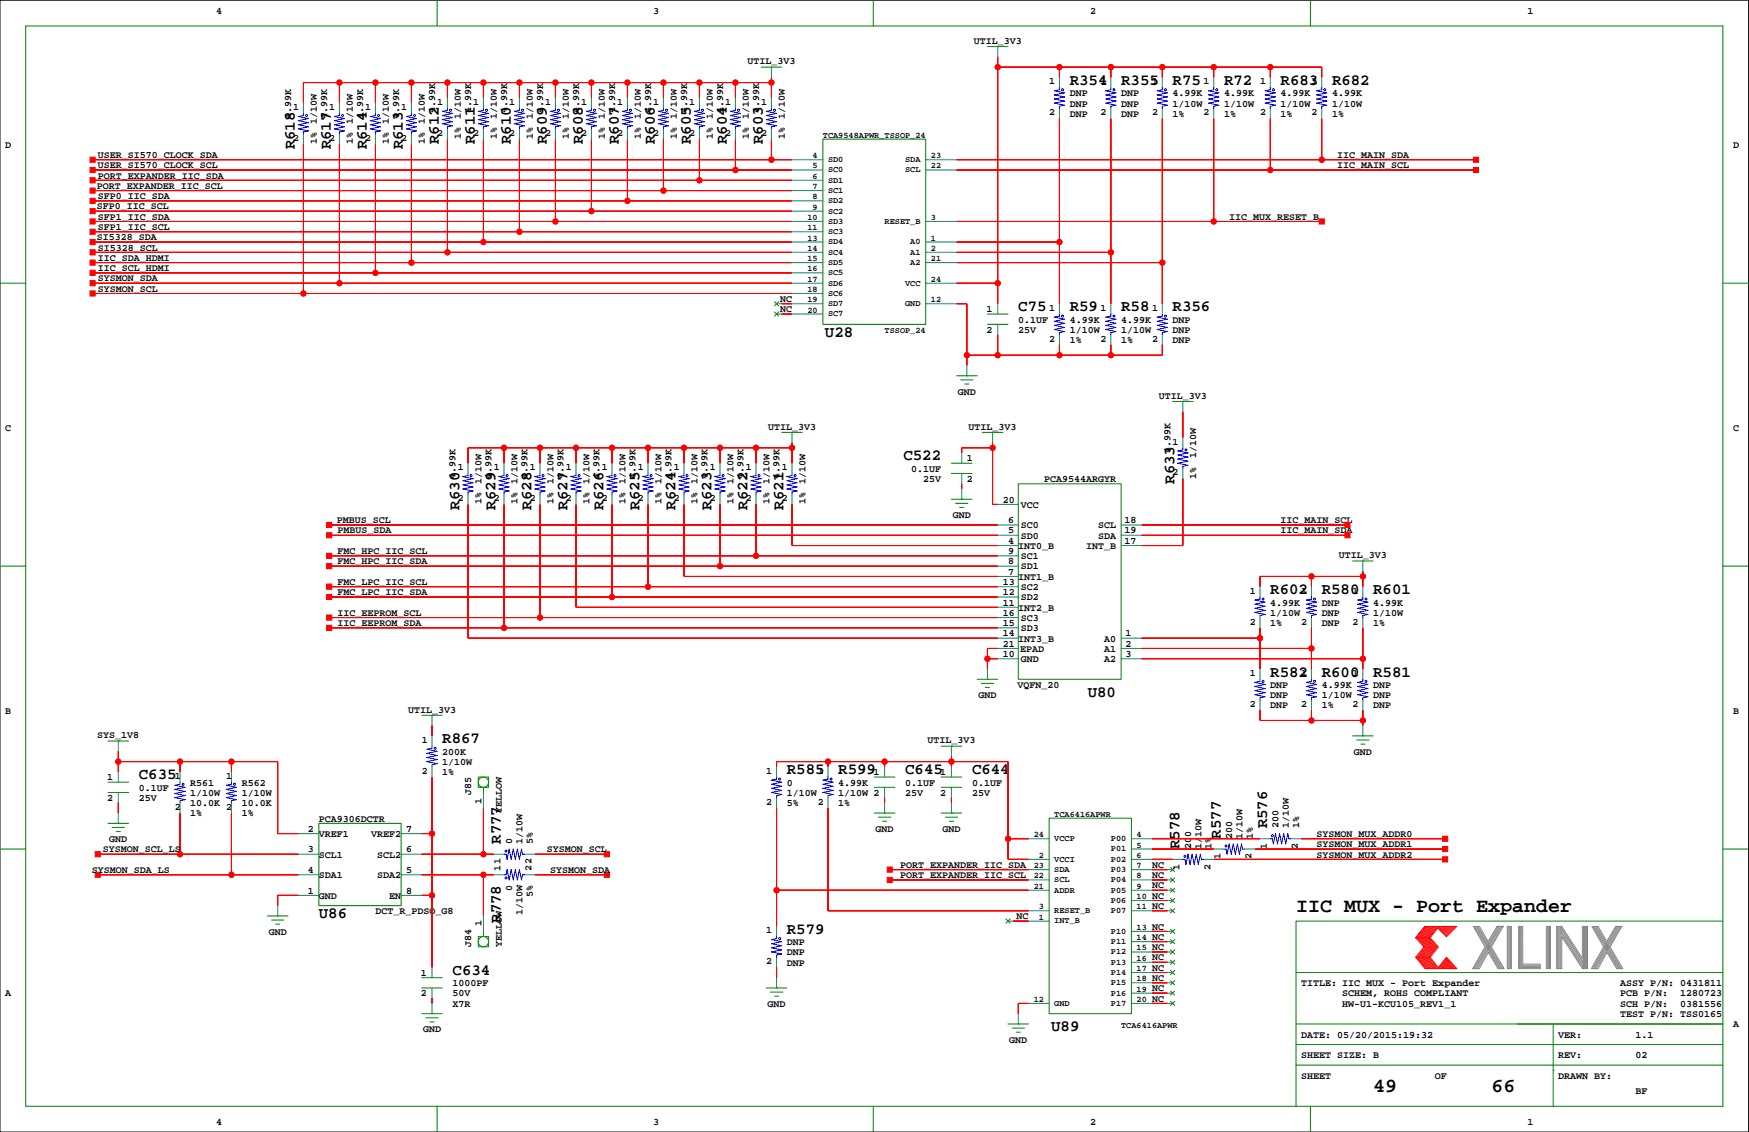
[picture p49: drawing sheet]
<svg xmlns="http://www.w3.org/2000/svg" width="432mm" height="279mm" viewBox="0 0 432 279" stroke-linecap="round" stroke-linejoin="round" font-family="sans-serif">
<defs><g id="words">
<g font-size="4.9">
<text x="320" y="225.2">IIC MUX - Port Expander</text>
<text x="339" y="269.6">49</text>
<text x="368.2" y="269.6">66</text>
</g>
<g font-size="3.9">
<text x="264.1" y="21">R354</text>
<text x="276.8" y="21">R355</text>
<text x="289.5" y="21">R75</text>
<text x="302.2" y="21">R72</text>
<text x="316.2" y="21">R683</text>
<text x="328.9" y="21">R682</text>
<text x="108.4" y="35.6" transform="rotate(-90 108.4 35.6)">R612</text>
<text x="117.3" y="35.6" transform="rotate(-90 117.3 35.6)">R611</text>
<text x="126.2" y="35.6" transform="rotate(-90 126.2 35.6)">R610</text>
<text x="135" y="35.6" transform="rotate(-90 135 35.6)">R609</text>
<text x="143.9" y="35.6" transform="rotate(-90 143.9 35.6)">R608</text>
<text x="152.8" y="35.6" transform="rotate(-90 152.8 35.6)">R607</text>
<text x="161.7" y="35.6" transform="rotate(-90 161.7 35.6)">R606</text>
<text x="170.6" y="35.6" transform="rotate(-90 170.6 35.6)">R605</text>
<text x="179.5" y="35.6" transform="rotate(-90 179.5 35.6)">R604</text>
<text x="188.4" y="35.6" transform="rotate(-90 188.4 35.6)">R603</text>
<text x="72.8" y="36.9" transform="rotate(-90 72.8 36.9)">R618</text>
<text x="81.7" y="36.9" transform="rotate(-90 81.7 36.9)">R617</text>
<text x="90.6" y="36.9" transform="rotate(-90 90.6 36.9)">R614</text>
<text x="99.5" y="36.9" transform="rotate(-90 99.5 36.9)">R613</text>
<text x="251.4" y="76.8">C75</text>
<text x="264.1" y="76.8">R59</text>
<text x="276.8" y="76.8">R58</text>
<text x="289.5" y="76.8">R356</text>
<text x="203.7" y="83.2">U28</text>
<text x="223" y="113.6">C522</text>
<text x="289.9" y="119.4" transform="rotate(-90 289.9 119.4)">R633</text>
<text x="113.5" y="125.8" transform="rotate(-90 113.5 125.8)">R630</text>
<text x="122.3" y="125.8" transform="rotate(-90 122.3 125.8)">R629</text>
<text x="131.2" y="125.8" transform="rotate(-90 131.2 125.8)">R628</text>
<text x="140.1" y="125.8" transform="rotate(-90 140.1 125.8)">R627</text>
<text x="149" y="125.8" transform="rotate(-90 149 125.8)">R626</text>
<text x="157.9" y="125.8" transform="rotate(-90 157.9 125.8)">R625</text>
<text x="166.8" y="125.8" transform="rotate(-90 166.8 125.8)">R624</text>
<text x="175.7" y="125.8" transform="rotate(-90 175.7 125.8)">R623</text>
<text x="184.6" y="125.8" transform="rotate(-90 184.6 125.8)">R622</text>
<text x="193.5" y="125.8" transform="rotate(-90 193.5 125.8)">R621</text>
<text x="313.6" y="146.7">R602</text>
<text x="326.3" y="146.7">R580</text>
<text x="339" y="146.7">R601</text>
<text x="313.6" y="167">R582</text>
<text x="326.3" y="167">R600</text>
<text x="339" y="167">R581</text>
<text x="268.5" y="172.1">U80</text>
<text x="109.2" y="183.5">R867</text>
<text x="194.3" y="191.1">R585</text>
<text x="207" y="191.1">R599</text>
<text x="223.5" y="191.1">C645</text>
<text x="240" y="191.1">C644</text>
<text x="34.3" y="192.4">C635</text>
<text x="123.6" y="208.3" transform="rotate(-90 123.6 208.3)">R777</text>
<text x="291.2" y="209.6" transform="rotate(-90 291.2 209.6)">R578</text>
<text x="301.4" y="207" transform="rotate(-90 301.4 207)">R577</text>
<text x="312.8" y="204.5" transform="rotate(-90 312.8 204.5)">R576</text>
<text x="78.7" y="226.7">U86</text>
<text x="123.6" y="227.8" transform="rotate(-90 123.6 227.8)">R778</text>
<text x="194.3" y="230.5">R579</text>
<text x="111.7" y="240.6">C634</text>
<text x="259.5" y="254.6">U89</text>
</g>
<g font-size="2.5">
<text x="53.3" y="3.4">4</text>
<text x="161.3" y="3.4">3</text>
<text x="269.2" y="3.4">2</text>
<text x="377.1" y="3.4">1</text>
<text x="240.4" y="10.8">UTIL_3V3</text>
<text x="184.5" y="15.9">UTIL_3V3</text>
<text x="259" y="20.8">1</text>
<text x="264.1" y="23.7">DNP</text>
<text x="271.7" y="20.8">1</text>
<text x="276.8" y="23.7">DNP</text>
<text x="284.4" y="20.8">1</text>
<text x="289.5" y="23.7">4.99K</text>
<text x="297.1" y="20.8">1</text>
<text x="302.2" y="23.7">4.99K</text>
<text x="311.1" y="20.8">1</text>
<text x="316.2" y="23.7">4.99K</text>
<text x="323.8" y="20.8">1</text>
<text x="328.9" y="23.7">4.99K</text>
<text x="71.9" y="29.3" transform="rotate(-90 71.9 29.3)">4.99K</text>
<text x="72.4" y="27.2">1</text>
<text x="80.7" y="29.3" transform="rotate(-90 80.7 29.3)">4.99K</text>
<text x="81.3" y="27.2">1</text>
<text x="89.6" y="29.3" transform="rotate(-90 89.6 29.3)">4.99K</text>
<text x="90.1" y="27.2">1</text>
<text x="98.5" y="29.3" transform="rotate(-90 98.5 29.3)">4.99K</text>
<text x="99" y="27.2">1</text>
<text x="107.4" y="28" transform="rotate(-90 107.4 28)">4.99K</text>
<text x="107.9" y="25.9">1</text>
<text x="113.8" y="29.3" transform="rotate(-90 113.8 29.3)">1/10W</text>
<text x="116.3" y="28" transform="rotate(-90 116.3 28)">4.99K</text>
<text x="116.8" y="25.9">1</text>
<text x="122.6" y="29.3" transform="rotate(-90 122.6 29.3)">1/10W</text>
<text x="125.2" y="28" transform="rotate(-90 125.2 28)">4.99K</text>
<text x="125.7" y="25.9">1</text>
<text x="131.5" y="29.3" transform="rotate(-90 131.5 29.3)">1/10W</text>
<text x="134.1" y="28" transform="rotate(-90 134.1 28)">4.99K</text>
<text x="134.6" y="25.9">1</text>
<text x="140.4" y="29.3" transform="rotate(-90 140.4 29.3)">1/10W</text>
<text x="143" y="28" transform="rotate(-90 143 28)">4.99K</text>
<text x="143.5" y="25.9">1</text>
<text x="149.3" y="29.3" transform="rotate(-90 149.3 29.3)">1/10W</text>
<text x="151.8" y="28" transform="rotate(-90 151.8 28)">4.99K</text>
<text x="152.4" y="25.9">1</text>
<text x="158.2" y="29.3" transform="rotate(-90 158.2 29.3)">1/10W</text>
<text x="160.7" y="28" transform="rotate(-90 160.7 28)">4.99K</text>
<text x="161.3" y="25.9">1</text>
<text x="167.1" y="29.3" transform="rotate(-90 167.1 29.3)">1/10W</text>
<text x="169.6" y="28" transform="rotate(-90 169.6 28)">4.99K</text>
<text x="170.1" y="25.9">1</text>
<text x="176" y="29.3" transform="rotate(-90 176 29.3)">1/10W</text>
<text x="178.5" y="28" transform="rotate(-90 178.5 28)">4.99K</text>
<text x="179" y="25.9">1</text>
<text x="184.9" y="29.3" transform="rotate(-90 184.9 29.3)">1/10W</text>
<text x="187.4" y="28" transform="rotate(-90 187.4 28)">4.99K</text>
<text x="187.9" y="25.9">1</text>
<text x="193.7" y="29.3" transform="rotate(-90 193.7 29.3)">1/10W</text>
<text x="259" y="28.5">2</text>
<text x="264.1" y="28.8">DNP</text>
<text x="264.1" y="26.3">DNP</text>
<text x="271.7" y="28.5">2</text>
<text x="276.8" y="28.8">DNP</text>
<text x="276.8" y="26.3">DNP</text>
<text x="284.4" y="28.5">2</text>
<text x="289.5" y="28.8">1%</text>
<text x="289.5" y="26.3">1/10W</text>
<text x="297.1" y="28.5">2</text>
<text x="302.2" y="26.3">1/10W</text>
<text x="302.2" y="28.8">1%</text>
<text x="311.1" y="28.5">2</text>
<text x="316.2" y="26.3">1/10W</text>
<text x="316.2" y="28.8">1%</text>
<text x="323.8" y="28.5">2</text>
<text x="328.9" y="26.3">1/10W</text>
<text x="328.9" y="28.8">1%</text>
<text x="72.4" y="34.8">2</text>
<text x="78.2" y="35.6" transform="rotate(-90 78.2 35.6)">1%</text>
<text x="78.2" y="30.5" transform="rotate(-90 78.2 30.5)">1/10W</text>
<text x="81.3" y="34.8">2</text>
<text x="87.1" y="35.6" transform="rotate(-90 87.1 35.6)">1%</text>
<text x="87.1" y="30.5" transform="rotate(-90 87.1 30.5)">1/10W</text>
<text x="90.1" y="34.8">2</text>
<text x="96" y="35.6" transform="rotate(-90 96 35.6)">1%</text>
<text x="96" y="30.5" transform="rotate(-90 96 30.5)">1/10W</text>
<text x="99" y="34.8">2</text>
<text x="104.9" y="35.6" transform="rotate(-90 104.9 35.6)">1%</text>
<text x="104.9" y="30.5" transform="rotate(-90 104.9 30.5)">1/10W</text>
<text x="107.9" y="33.5">2</text>
<text x="113.8" y="34.3" transform="rotate(-90 113.8 34.3)">1%</text>
<text x="116.8" y="33.5">2</text>
<text x="122.6" y="34.3" transform="rotate(-90 122.6 34.3)">1%</text>
<text x="125.7" y="33.5">2</text>
<text x="131.5" y="34.3" transform="rotate(-90 131.5 34.3)">1%</text>
<text x="134.6" y="33.5">2</text>
<text x="140.4" y="34.3" transform="rotate(-90 140.4 34.3)">1%</text>
<text x="143.5" y="33.5">2</text>
<text x="149.3" y="34.3" transform="rotate(-90 149.3 34.3)">1%</text>
<text x="152.4" y="33.5">2</text>
<text x="158.2" y="34.3" transform="rotate(-90 158.2 34.3)">1%</text>
<text x="161.3" y="33.5">2</text>
<text x="167.1" y="34.3" transform="rotate(-90 167.1 34.3)">1%</text>
<text x="170.1" y="33.5">2</text>
<text x="176" y="34.3" transform="rotate(-90 176 34.3)">1%</text>
<text x="179" y="33.5">2</text>
<text x="184.9" y="34.3" transform="rotate(-90 184.9 34.3)">1%</text>
<text x="187.9" y="33.5">2</text>
<text x="193.7" y="34.3" transform="rotate(-90 193.7 34.3)">1%</text>
<text x="1.3" y="36.4">D</text>
<text x="24.1" y="39">USER_SI570_CLOCK_SDA</text>
<text x="24.1" y="41.5">USER_SI570_CLOCK_SCL</text>
<text x="330.1" y="41.5">IIC_MAIN_SCL</text>
<text x="330.1" y="39">IIC_MAIN_SDA</text>
<text x="427.9" y="36.4">D</text>
<text x="23.9" y="46.6">PORT_EXPANDER_IIC_SCL</text>
<text x="24.1" y="44.1">PORT_EXPANDER_IIC_SDA</text>
<text x="23.9" y="51.7">SFP0_IIC_SCL</text>
<text x="24.1" y="49.1">SFP0_IIC_SDA</text>
<text x="23.9" y="59.3">SI5328_SDA</text>
<text x="24.1" y="54.2">SFP1_IIC_SDA</text>
<text x="24.1" y="56.8">SFP1_IIC_SCL</text>
<text x="303.5" y="54.2">IIC_MUX_RESET_B</text>
<text x="24.1" y="64.4">IIC_SDA_HDMI</text>
<text x="24.1" y="61.8">SI5328_SCL</text>
<text x="24.1" y="66.9">IIC_SCL_HDMI</text>
<text x="24.1" y="69.5">SYSMON_SDA</text>
<text x="24.1" y="72">SYSMON_SCL</text>
<text x="192.6" y="74.5">NC</text>
<text x="192.6" y="77.1">NC</text>
<text x="243.6" y="77.1">1</text>
<text x="259" y="76.7">1</text>
<text x="271.7" y="76.7">1</text>
<text x="284.4" y="76.7">1</text>
<text x="243.6" y="82.2">2</text>
<text x="251.4" y="79.6">0.1UF</text>
<text x="251.4" y="82.2">25V</text>
<text x="264.1" y="82.2">1/10W</text>
<text x="264.1" y="79.6">4.99K</text>
<text x="276.8" y="82.2">1/10W</text>
<text x="276.8" y="79.6">4.99K</text>
<text x="289.5" y="79.6">DNP</text>
<text x="289.5" y="82.2">DNP</text>
<text x="259" y="84.3">2</text>
<text x="264.1" y="84.7">1%</text>
<text x="271.7" y="84.3">2</text>
<text x="276.8" y="84.7">1%</text>
<text x="284.4" y="84.3">2</text>
<text x="289.5" y="84.7">DNP</text>
<text x="236.5" y="97.4">GND</text>
<text x="286.1" y="98.4">UTIL_3V3</text>
<text x="1.3" y="106.3">C</text>
<text x="189.6" y="106">UTIL_3V3</text>
<text x="239.1" y="106">UTIL_3V3</text>
<text x="427.9" y="106.3">C</text>
<text x="238.7" y="113.9">1</text>
<text x="289" y="111.8" transform="rotate(-90 289 111.8)">4.99K</text>
<text x="289.5" y="109.7">1</text>
<text x="295.3" y="113.1" transform="rotate(-90 295.3 113.1)">1/10W</text>
<text x="112.5" y="118.1" transform="rotate(-90 112.5 118.1)">4.99K</text>
<text x="113" y="116.1">1</text>
<text x="118.8" y="119.4" transform="rotate(-90 118.8 119.4)">1/10W</text>
<text x="121.4" y="118.1" transform="rotate(-90 121.4 118.1)">4.99K</text>
<text x="121.9" y="116.1">1</text>
<text x="127.7" y="119.4" transform="rotate(-90 127.7 119.4)">1/10W</text>
<text x="130.3" y="118.1" transform="rotate(-90 130.3 118.1)">4.99K</text>
<text x="130.8" y="116.1">1</text>
<text x="136.6" y="119.4" transform="rotate(-90 136.6 119.4)">1/10W</text>
<text x="139.1" y="118.1" transform="rotate(-90 139.1 118.1)">4.99K</text>
<text x="139.7" y="116.1">1</text>
<text x="145.5" y="119.4" transform="rotate(-90 145.5 119.4)">1/10W</text>
<text x="148" y="118.1" transform="rotate(-90 148 118.1)">4.99K</text>
<text x="148.6" y="116.1">1</text>
<text x="154.4" y="119.4" transform="rotate(-90 154.4 119.4)">1/10W</text>
<text x="156.9" y="118.1" transform="rotate(-90 156.9 118.1)">4.99K</text>
<text x="157.4" y="116.1">1</text>
<text x="163.3" y="119.4" transform="rotate(-90 163.3 119.4)">1/10W</text>
<text x="165.8" y="118.1" transform="rotate(-90 165.8 118.1)">4.99K</text>
<text x="166.3" y="116.1">1</text>
<text x="172.2" y="119.4" transform="rotate(-90 172.2 119.4)">1/10W</text>
<text x="174.7" y="118.1" transform="rotate(-90 174.7 118.1)">4.99K</text>
<text x="175.2" y="116.1">1</text>
<text x="181.1" y="119.4" transform="rotate(-90 181.1 119.4)">1/10W</text>
<text x="183.6" y="118.1" transform="rotate(-90 183.6 118.1)">4.99K</text>
<text x="184.1" y="116.1">1</text>
<text x="189.9" y="119.4" transform="rotate(-90 189.9 119.4)">1/10W</text>
<text x="192.5" y="118.1" transform="rotate(-90 192.5 118.1)">4.99K</text>
<text x="193" y="116.1">1</text>
<text x="198.8" y="119.4" transform="rotate(-90 198.8 119.4)">1/10W</text>
<text x="224.9" y="116.4">0.1UF</text>
<text x="227.9" y="119">25V</text>
<text x="238.7" y="119">2</text>
<text x="257.7" y="119">PCA9544ARGYR</text>
<text x="289.5" y="117.3">2</text>
<text x="295.3" y="118.1" transform="rotate(-90 295.3 118.1)">1%</text>
<text x="113" y="123.7">2</text>
<text x="118.8" y="124.5" transform="rotate(-90 118.8 124.5)">1%</text>
<text x="121.9" y="123.7">2</text>
<text x="127.7" y="124.5" transform="rotate(-90 127.7 124.5)">1%</text>
<text x="130.8" y="123.7">2</text>
<text x="136.6" y="124.5" transform="rotate(-90 136.6 124.5)">1%</text>
<text x="139.7" y="123.7">2</text>
<text x="145.5" y="124.5" transform="rotate(-90 145.5 124.5)">1%</text>
<text x="148.6" y="123.7">2</text>
<text x="154.4" y="124.5" transform="rotate(-90 154.4 124.5)">1%</text>
<text x="157.4" y="123.7">2</text>
<text x="163.3" y="124.5" transform="rotate(-90 163.3 124.5)">1%</text>
<text x="166.3" y="123.7">2</text>
<text x="172.2" y="124.5" transform="rotate(-90 172.2 124.5)">1%</text>
<text x="175.2" y="123.7">2</text>
<text x="181.1" y="124.5" transform="rotate(-90 181.1 124.5)">1%</text>
<text x="184.1" y="123.7">2</text>
<text x="189.9" y="124.5" transform="rotate(-90 189.9 124.5)">1%</text>
<text x="193" y="123.7">2</text>
<text x="198.8" y="124.5" transform="rotate(-90 198.8 124.5)">1%</text>
<text x="247.6" y="124.1">20</text>
<text x="252" y="125.3">VCC</text>
<text x="83.2" y="129.1">PMBUS_SCL</text>
<text x="83.3" y="131.7">PMBUS_SDA</text>
<text x="235.2" y="127.9">GND</text>
<text x="248.9" y="131.7">5</text>
<text x="248.9" y="129.1">6</text>
<text x="252" y="130.4">SC0</text>
<text x="271.1" y="130.4">SCL</text>
<text x="277.6" y="131.7">19</text>
<text x="277.6" y="129.1">18</text>
<text x="316.2" y="131.7">IIC_MAIN_SDA</text>
<text x="316.2" y="129.1">IIC_MAIN_SCL</text>
<text x="83.3" y="136.8">FMC_HPC_IIC_SCL</text>
<text x="248.9" y="136.8">9</text>
<text x="248.9" y="134.2">4</text>
<text x="251.4" y="135.5">INT0_B</text>
<text x="252" y="132.9">SD0</text>
<text x="268.1" y="135.5">INT_B</text>
<text x="271.1" y="132.9">SDA</text>
<text x="277.6" y="134.2">17</text>
<text x="330.5" y="137.8">UTIL_3V3</text>
<text x="83.3" y="139.3">FMC_HPC_IIC_SDA</text>
<text x="248.9" y="139.3">8</text>
<text x="248.9" y="141.8">7</text>
<text x="251.4" y="143.1">INT1_B</text>
<text x="252" y="138">SC1</text>
<text x="252" y="140.6">SD1</text>
<text x="83.3" y="146.9">FMC_LPC_IIC_SDA</text>
<text x="83.3" y="144.4">FMC_LPC_IIC_SCL</text>
<text x="247.6" y="149.4">11</text>
<text x="247.6" y="146.9">12</text>
<text x="247.6" y="144.4">13</text>
<text x="252" y="145.6">SC2</text>
<text x="252" y="148.2">SD2</text>
<text x="308.5" y="146.5">1</text>
<text x="313.6" y="149.4">4.99K</text>
<text x="321.2" y="146.5">1</text>
<text x="326.3" y="149.4">DNP</text>
<text x="333.9" y="146.5">1</text>
<text x="339" y="149.4">4.99K</text>
<text x="83.3" y="152">IIC_EEPROM_SCL</text>
<text x="83.3" y="154.5">IIC_EEPROM_SDA</text>
<text x="247.6" y="154.5">15</text>
<text x="247.6" y="152">16</text>
<text x="251.4" y="150.7">INT2_B</text>
<text x="252" y="153.3">SC3</text>
<text x="252" y="155.8">SD3</text>
<text x="308.5" y="154.2">2</text>
<text x="313.6" y="154.5">1%</text>
<text x="313.6" y="152">1/10W</text>
<text x="321.2" y="154.2">2</text>
<text x="326.3" y="154.5">DNP</text>
<text x="326.3" y="152">DNP</text>
<text x="333.9" y="154.2">2</text>
<text x="339" y="154.5">1%</text>
<text x="339" y="152">1/10W</text>
<text x="247.6" y="159.6">21</text>
<text x="247.6" y="157.1">14</text>
<text x="251.4" y="158.3">INT3_B</text>
<text x="251.8" y="160.9">EPAD</text>
<text x="272.6" y="158.3">A0</text>
<text x="272.6" y="160.9">A1</text>
<text x="277.9" y="159.6">2</text>
<text x="277.9" y="157.1">1</text>
<text x="247.6" y="162.1">10</text>
<text x="252" y="163.4">GND</text>
<text x="272.6" y="163.4">A2</text>
<text x="277.9" y="162.1">3</text>
<text x="308.5" y="166.9">1</text>
<text x="321.2" y="166.9">1</text>
<text x="333.9" y="166.9">1</text>
<text x="241.6" y="172.3">GND</text>
<text x="251.2" y="169.8">VQFN_20</text>
<text x="313.6" y="172.3">DNP</text>
<text x="313.6" y="169.8">DNP</text>
<text x="326.3" y="169.8">4.99K</text>
<text x="326.3" y="172.3">1/10W</text>
<text x="339" y="169.8">DNP</text>
<text x="339" y="172.3">DNP</text>
<text x="1.3" y="176.1">B</text>
<text x="100.7" y="175.9">UTIL_3V3</text>
<text x="308.5" y="174.5">2</text>
<text x="313.6" y="174.8">DNP</text>
<text x="321.2" y="174.5">2</text>
<text x="326.3" y="174.8">1%</text>
<text x="333.9" y="174.5">2</text>
<text x="339" y="174.8">DNP</text>
<text x="427.9" y="176.1">B</text>
<text x="24" y="182.2">SYS_1V8</text>
<text x="104.1" y="183.4">1</text>
<text x="229" y="183.5">UTIL_3V3</text>
<text x="104.1" y="191">2</text>
<text x="109.2" y="186.3">200K</text>
<text x="109.2" y="188.8">1/10W</text>
<text x="109.2" y="191.4">1%</text>
<text x="189.2" y="191">1</text>
<text x="201.9" y="191">1</text>
<text x="215.6" y="191.4">1</text>
<text x="232.1" y="191.4">1</text>
<text x="334.3" y="186.3">GND</text>
<text x="26.5" y="197.7">2</text>
<text x="26.5" y="192.6">1</text>
<text x="34.3" y="195.2">0.1UF</text>
<text x="34.3" y="197.7">25V</text>
<text x="43.2" y="192.2">1</text>
<text x="47" y="196.4">1/10W</text>
<text x="47" y="193.9">R561</text>
<text x="55.9" y="192.2">1</text>
<text x="59.7" y="196.4">1/10W</text>
<text x="59.7" y="193.9">R562</text>
<text x="116.3" y="196.2" transform="rotate(-90 116.3 196.2)">J85</text>
<text x="194.3" y="193.9">0</text>
<text x="194.3" y="196.4">1/10W</text>
<text x="207" y="193.9">4.99K</text>
<text x="207" y="196.4">1/10W 2</text>
<text x="223.5" y="196.4">25V</text>
<text x="223.5" y="193.9">0.1UF</text>
<text x="232.1" y="196.4">2</text>
<text x="240" y="193.9">0.1UF</text>
<text x="240" y="196.4">25V</text>
<text x="43.2" y="199.9">2</text>
<text x="47" y="199">10.0K</text>
<text x="47" y="201.5">1%</text>
<text x="55.9" y="199.9">2</text>
<text x="59.7" y="199">10.0K</text>
<text x="59.7" y="201.5">1%</text>
<text x="78.7" y="202.8">PCA9306DCTR</text>
<text x="118.8" y="198.4" transform="rotate(-90 118.8 198.4)">1</text>
<text x="123.9" y="200.7" transform="rotate(-90 123.9 200.7)">YELLOW</text>
<text x="189.2" y="198.6">2</text>
<text x="194.3" y="199">5%</text>
<text x="201.9" y="198.6">2</text>
<text x="207" y="199">1%</text>
<text x="27" y="207.9">GND</text>
<text x="76" y="205.3">2</text>
<text x="78.7" y="206.6">VREF1</text>
<text x="91.6" y="206.6">VREF2</text>
<text x="100.3" y="205.3">7</text>
<text x="126.5" y="208.3" transform="rotate(-90 126.5 208.3)">0</text>
<text x="129" y="208.3" transform="rotate(-90 129 208.3)">1/10W</text>
<text x="131.5" y="208.3" transform="rotate(-90 131.5 208.3)">5%</text>
<text x="216.2" y="205.3">GND</text>
<text x="232.7" y="205.3">GND</text>
<text x="294.1" y="209.6" transform="rotate(-90 294.1 209.6)">200</text>
<text x="296.6" y="209.6" transform="rotate(-90 296.6 209.6)">1/10W</text>
<text x="299.1" y="209.6" transform="rotate(-90 299.1 209.6)">1%</text>
<text x="304.2" y="207" transform="rotate(-90 304.2 207)">200</text>
<text x="306.8" y="207" transform="rotate(-90 306.8 207)">1/10W</text>
<text x="309.3" y="207" transform="rotate(-90 309.3 207)">1%</text>
<text x="312.8" y="209.6" transform="rotate(-90 312.8 209.6)">1</text>
<text x="315.6" y="204.5" transform="rotate(-90 315.6 204.5)">200</text>
<text x="318.2" y="204.5" transform="rotate(-90 318.2 204.5)">1/10W</text>
<text x="320.4" y="209.6" transform="rotate(-90 320.4 209.6)">2</text>
<text x="320.7" y="204.5" transform="rotate(-90 320.7 204.5)">1%</text>
<text x="325" y="209.1">SYSMON_MUX_ADDR1</text>
<text x="325" y="206.6">SYSMON_MUX_ADDR0</text>
<text x="22.6" y="215.5">SYSMON_SDA_LS</text>
<text x="25.4" y="210.4">SYSMON_SCL_LS</text>
<text x="76" y="210.4">3</text>
<text x="76" y="215.5">4</text>
<text x="78.7" y="211.7">SCL1</text>
<text x="93.1" y="211.7">SCL2</text>
<text x="100.3" y="215.5">5</text>
<text x="100.3" y="210.4">6</text>
<text x="123.6" y="214.9" transform="rotate(-90 123.6 214.9)">11</text>
<text x="131.2" y="214.9" transform="rotate(-90 131.2 214.9)">22</text>
<text x="135" y="210.4">SYSMON_SCL</text>
<text x="135.9" y="215.5">SYSMON_SDA</text>
<text x="222.2" y="214.2">PORT_EXPANDER_IIC_SDA</text>
<text x="284.4" y="214.2">NC</text>
<text x="291.2" y="214.6" transform="rotate(-90 291.2 214.6)">1</text>
<text x="298.8" y="214.6" transform="rotate(-90 298.8 214.6)">2</text>
<text x="301.4" y="212.1" transform="rotate(-90 301.4 212.1)">1</text>
<text x="309" y="212.1" transform="rotate(-90 309 212.1)">2</text>
<text x="325" y="211.7">SYSMON_MUX_ADDR2</text>
<text x="76" y="220.6">1</text>
<text x="78.7" y="216.7">SDA1</text>
<text x="78.7" y="221.8">GND</text>
<text x="93.1" y="216.7">SDA2</text>
<text x="96.1" y="221.8">EN</text>
<text x="100.3" y="220.6">8</text>
<text x="126.5" y="219.9" transform="rotate(-90 126.5 219.9)">0</text>
<text x="131.5" y="221.4" transform="rotate(-90 131.5 221.4)">5%</text>
<text x="222.2" y="216.7">PORT_EXPANDER_IIC_SCL</text>
<text x="284.4" y="221.8">NC</text>
<text x="284.4" y="219.3">NC</text>
<text x="284.4" y="216.7">NC</text>
<text x="92.7" y="225.6">DCT_R_PDSO_G8</text>
<text x="129" y="225.9" transform="rotate(-90 129 225.9)">1/10W</text>
<text x="251" y="226.9">NC</text>
<text x="284.4" y="224.4">NC</text>
<text x="66.3" y="230.7">GND</text>
<text x="116.3" y="233.7" transform="rotate(-90 116.3 233.7)">J84</text>
<text x="118.8" y="228.6" transform="rotate(-90 118.8 228.6)">1</text>
<text x="123.9" y="233.7" transform="rotate(-90 123.9 233.7)">YELLOW</text>
<text x="189.2" y="230.3">1</text>
<text x="194.3" y="233.3">DNP</text>
<text x="284.4" y="232">NC</text>
<text x="284.4" y="229.4">NC</text>
<text x="189.2" y="238">2</text>
<text x="194.3" y="235.8">DNP</text>
<text x="194.3" y="238.3">DNP</text>
<text x="284.4" y="239.6">NC</text>
<text x="284.4" y="237.1">NC</text>
<text x="284.4" y="234.5">NC</text>
<text x="1.3" y="245.9">A</text>
<text x="103.9" y="245.9">2</text>
<text x="103.9" y="240.9">1</text>
<text x="111.7" y="243.4">1000PF</text>
<text x="111.7" y="245.9">50V</text>
<text x="284.4" y="244.7">NC</text>
<text x="284.4" y="242.1">NC</text>
<text x="321.2" y="243.4">TITLE: IIC MUX - Port Expander</text>
<text x="331.4" y="245.9">SCHEM, ROHS COMPLIANT</text>
<text x="400" y="245.9">PCB P/N:</text>
<text x="400" y="243.4">ASSY P/N: 0431811</text>
<text x="414.8" y="245.9">1280723</text>
<text x="111.7" y="248.5">X7R</text>
<text x="189.5" y="248.5">GND</text>
<text x="284.4" y="247.2">NC</text>
<text x="331.4" y="248.5">HW-U1-KCU105_REV1_1</text>
<text x="400" y="251">TEST P/N: TSS0165</text>
<text x="400" y="248.5">SCH P/N:</text>
<text x="414.8" y="248.5">0381556</text>
<text x="104.4" y="254.8">GND</text>
<text x="249.2" y="257.4">GND</text>
<text x="321.2" y="256.1">DATE: 05/20/2015:19:32</text>
<text x="384.7" y="256.1">VER:</text>
<text x="403.8" y="256.1">1.1</text>
<text x="427.9" y="253.6">A</text>
<text x="321.2" y="261.2">SHEET SIZE: B</text>
<text x="384.7" y="261.2">REV:</text>
<text x="403.8" y="261.2">02</text>
<text x="321.2" y="266.3">SHEET</text>
<text x="354.2" y="266.3">OF</text>
<text x="384.7" y="266.3">DRAWN BY:</text>
<text x="403.8" y="270.1">BF</text>
<text x="53.3" y="277.7">4</text>
<text x="161.3" y="277.7">3</text>
<text x="269.2" y="277.7">2</text>
<text x="377.1" y="277.7">1</text>
</g>
<g font-size="2.1">
<text x="203.2" y="34">TCA9548APWR_TSSOP_24</text>
<text x="200.6" y="41.6">5</text>
<text x="200.6" y="39">4</text>
<text x="204.4" y="40">SD0</text>
<text x="223.5" y="40">SDA</text>
<text x="229.8" y="41.6">22</text>
<text x="229.8" y="39">23</text>
<text x="200.6" y="46.7">7</text>
<text x="200.6" y="44.1">6</text>
<text x="204.4" y="45.1">SD1</text>
<text x="204.4" y="47.6">SC1</text>
<text x="204.4" y="42.6">SC0</text>
<text x="223.5" y="42.6">SCL</text>
<text x="200.6" y="51.7">9</text>
<text x="200.6" y="49.2">8</text>
<text x="204.4" y="50.2">SD2</text>
<text x="204.4" y="52.7">SC2</text>
<text x="199.3" y="59.4">13</text>
<text x="199.3" y="56.8">11</text>
<text x="199.3" y="54.3">10</text>
<text x="204.4" y="55.3">SD3</text>
<text x="204.4" y="57.8">SC3</text>
<text x="218.4" y="55.3">RESET_B</text>
<text x="229.8" y="59.4">1</text>
<text x="229.8" y="54.3">3</text>
<text x="199.3" y="64.4">15</text>
<text x="199.3" y="61.9">14</text>
<text x="204.4" y="60.3">SD4</text>
<text x="204.4" y="62.9">SC4</text>
<text x="204.4" y="65.4">SD5</text>
<text x="224.7" y="62.9">A1</text>
<text x="224.7" y="60.3">A0</text>
<text x="224.7" y="65.4">A2</text>
<text x="229.8" y="64.4">21</text>
<text x="229.8" y="61.9">2</text>
<text x="199.3" y="69.5">17</text>
<text x="199.3" y="67">16</text>
<text x="204.4" y="68">SC5</text>
<text x="204.4" y="70.5">SD6</text>
<text x="223.5" y="70.5">VCC</text>
<text x="229.8" y="69.5">24</text>
<text x="199.3" y="77.1">20</text>
<text x="199.3" y="74.6">19</text>
<text x="199.3" y="72.1">18</text>
<text x="204.4" y="73">SC6</text>
<text x="204.4" y="75.6">SD7</text>
<text x="223.5" y="75.6">GND</text>
<text x="229.8" y="74.6">12</text>
<text x="204.4" y="78.1">SC7</text>
<text x="218.4" y="82.2">TSSOP_24</text>
<text x="260.3" y="201.6">TCA6416APWR</text>
<text x="255.2" y="206.6">24</text>
<text x="260.3" y="207.6">VCCP</text>
<text x="274.3" y="207.6">P00</text>
<text x="280.6" y="209.2">5</text>
<text x="280.6" y="206.6">4</text>
<text x="255.2" y="214.3">23</text>
<text x="256.5" y="211.7">2</text>
<text x="260.3" y="212.7">VCCI</text>
<text x="260.3" y="215.2">SDA</text>
<text x="274.3" y="210.2">P01</text>
<text x="274.3" y="212.7">P02</text>
<text x="274.3" y="215.2">P03</text>
<text x="280.6" y="214.3">7</text>
<text x="280.6" y="211.7">6</text>
<text x="255.2" y="219.3">21</text>
<text x="255.2" y="216.8">22</text>
<text x="260.3" y="217.8">SCL</text>
<text x="260.3" y="220.3">ADDR</text>
<text x="274.3" y="217.8">P04</text>
<text x="274.3" y="220.3">P05</text>
<text x="280.6" y="221.9">10</text>
<text x="280.6" y="219.3">9</text>
<text x="280.6" y="216.8">8</text>
<text x="256.5" y="227">1</text>
<text x="256.5" y="224.4">3</text>
<text x="260.3" y="225.4">RESET_B</text>
<text x="260.3" y="227.9">INT_B</text>
<text x="274.3" y="222.9">P06</text>
<text x="274.3" y="225.4">P07</text>
<text x="280.6" y="224.4">11</text>
<text x="274.3" y="230.5">P10</text>
<text x="274.3" y="233">P11</text>
<text x="280.6" y="232">14</text>
<text x="280.6" y="229.5">13</text>
<text x="274.3" y="235.6">P12</text>
<text x="274.3" y="238.1">P13</text>
<text x="280.6" y="239.7">17</text>
<text x="280.6" y="237.1">16</text>
<text x="280.6" y="234.6">15</text>
<text x="274.3" y="240.6">P14</text>
<text x="274.3" y="243.2">P15</text>
<text x="274.3" y="245.7">P16</text>
<text x="280.6" y="244.7">19</text>
<text x="280.6" y="242.2">18</text>
<text x="255.2" y="247.3">12</text>
<text x="260.3" y="248.3">GND</text>
<text x="274.3" y="248.3">P17</text>
<text x="280.6" y="247.3">20</text>
<text x="276.8" y="253.6">TCA6416APWR</text>
</g>
</g></defs>
<path d="M0 .1h431.7v279.3h-431.7z" fill="none" stroke="#000" stroke-width=".25"/>
<g fill="none" stroke="#008000" stroke-width=".25">
<path d="M6.3 6.4h419.1v266.7h-419.1zM107.9 .1v6.3M187.9 16.6h5.1M190.5 16.6h.1M215.6 .1v6.3M243.8 11.5h5.1M246.3 11.5h.1M323.5 .1v6.3M203.2 34.3h25.3v45.8h-25.3zM0 69.9h6.3M191.2 74.5l1 1M191.2 77l1 1"/>
<path d="M192.2 74.5l-1 1M192.2 77l-1 1M243.8 77.5h5.1M425.4 69.9h6.3M236.2 92.8h5M237.2 93.8h3M238.2 94.8h1M238.7 92.8h.1M243.8 80.1h5.1M289.5 99.1h5.1M292 99.1h.1M193 106.7h5.1"/>
<path d="M195.5 106.7h.1M234.9 116.9h5.1M234.9 114.3h5.1M242.5 106.7h5.1M245.1 106.7h.1M251.4 119.4h25.4v48.3h-25.4zM0 139.7h6.3M234.9 123.2h5.1M235.9 124.2h3.1M236.9 125.3h1M237.4 123.2h.1M333.9 138.5h5.1"/>
<path d="M336.5 138.5h.1M425.4 139.7h6.3M104.1 176.6h5.1M106.7 176.6h.1M241.2 167.7h5.1M242.3 168.7h3M243.3 169.7h1M243.8 167.7h.1M26.7 195.6h5M26.7 193.1h5M26.7 182.9h5M29.2 182.9h.1"/>
<path d="M118.1 191.8h2.5v2.5h-2.5zM119.4 194.3v1.3M215.9 194.3h5M215.9 191.8h5M232.4 194.3h5M232.4 191.8h5M232.4 184.2h5M234.9 184.2h.1M333.9 181.6h5.1M334.9 182.6h3.1M336 183.7h1M336.5 181.6h.1"/>
<path d="M0 209.6h6.3M26.7 203.2h5M27.7 204.2h3M28.7 205.2h1M29.2 203.2h.1M78.7 203.2h20.3v20.3h-20.3zM215.9 200.7h5M216.9 201.7h3M217.9 202.7h1M218.4 200.7h.1M232.4 200.7h5M233.4 201.7h3"/>
<path d="M234.4 202.7h1M234.9 200.7h.1M259 201.9h20.3v48.3h-20.3zM289 219.2l1 1M289 216.7l1 1M289 214.1l1 1.1M290 219.2l-1 1M290 216.7l-1 1M290 214.1l-1 1.1M425.4 209.6h6.3M66 226.1h5.1M67 227.1h3.1"/>
<path d="M68.1 228.1h1M68.6 226.1h.1M118.1 231.2h2.5v2.5h-2.5zM119.4 229.9v1.3M248.4 226.8l1 1M249.4 226.8l-1 1M289 239.5l1 1M289 237l1 1M289 234.5l1 1M289 231.9l1 1M289 229.4l1 1M289 224.3l1 1"/>
<path d="M289 221.8l1 1M290 239.5l-1 1M290 237l-1 1M290 234.5l-1 1M290 231.9l-1 1M290 229.4l-1 1M290 224.3l-1 1M290 221.8l-1 1M425.4 227.3h-105.4v35.6M104.1 243.8h5.1M104.1 241.3h5.1M104.1 250.2h5.1"/>
<path d="M105.1 251.2h3.1M106.1 252.2h1.1M106.7 250.2h.1M189.2 243.8h5.1M190.2 244.9h3M191.2 245.9h1M191.7 243.8h.1M248.9 252.7h5M249.9 253.8h3M250.9 254.8h1M251.4 252.7h.1M289 247.1l1 1.1"/>
<path d="M289 244.6l1 1M289 242.1l1 1M290 247.1l-1 1.1M290 244.6l-1 1M290 242.1l-1 1M320 257.8h105.4M320 252.7h105.4M320 240h105.4M383.5 252.7v20.4M107.9 273.1v6.3M215.6 273.1v6.3M320 262.9v10.2"/>
<path d="M320 262.9h105.4M323.5 273.1v6.3M383.5 264.2h.1"/>
<circle cx="119.4" cy="193.1" r="1.27"/>
<circle cx="119.4" cy="232.4" r="1.27"/>
</g>
<g fill="none" stroke="#f00" stroke-width=".25">
<path d="M190.5 19.1v5.1M246.3 14v61M246.3 16.6h80v2.5M261.6 16.6v2.5M274.3 16.6v2.5M287 16.6v2.5M299.7 16.6v2.5M313.6 16.6v2.5M22.9 39.4h172.6M74.9 35.6v36.8M83.8 20.4v5.1M83.8 35.6v34.3"/>
<path d="M92.7 20.4v5.1M92.7 35.6v31.8M101.6 20.4v5.1M101.6 35.6v29.2M110.5 20.4v3.8M110.5 34.3v28M119.4 20.4v3.8M119.4 34.3v25.4M128.2 20.4v3.8M128.2 34.3v22.9M137.1 20.4v3.8M137.1 34.3v20.4"/>
<path d="M146 20.4v3.8M146 34.3v17.8M154.9 20.4v3.8M154.9 34.3v15.3M163.8 20.4v3.8M163.8 34.3v12.7M172.7 20.4v3.8M172.7 34.3v10.2M181.6 20.4v3.8M181.6 34.3v7.7M190.5 34.3v5.1M190.5 20.4h-115.6v5.1"/>
<path d="M236.2 39.4h128.2M261.6 29.3v45.7M274.3 29.3v45.7M287 29.3v45.7M299.7 29.3v25.4M313.6 29.3v12.7M326.3 29.3v10.1M22.9 59.7h172.6M22.9 54.7h172.6M22.9 42h172.6M22.9 49.6h172.6M22.9 52.1h172.6"/>
<path d="M22.9 57.2h172.6M22.9 44.5h172.6M22.9 47h172.6M236.2 59.7h25.4M236.2 54.7h90.1M236.2 42h128.2M22.9 64.8h172.6M22.9 62.3h172.6M22.9 67.4h172.6M22.9 69.9h172.6M22.9 72.4h172.6M193 75h2.5"/>
<path d="M193 77.5h2.5M236.2 75h2.5v15.2M236.2 64.8h50.8M236.2 62.3h38.1M236.2 69.9h10.1M246.3 82.6v5.1M261.6 85.1v2.6M274.3 85.1v2.6M287 85.1v2.6h-48.3M124.4 110.5v3.8M133.3 110.5v3.8M142.2 110.5v3.8"/>
<path d="M151.1 110.5v3.8M160 110.5v3.8M168.9 110.5v3.8M177.8 110.5v3.8M186.6 110.5v3.8M195.5 110.5h-80v3.8M195.5 109.3v5M237.4 119.4v1.3M245.1 110.5h-7.7v1.3M245.1 109.3v15.2h1.2M292 118.1v16.6h-10.1M292 101.6v6.4"/>
<path d="M81.3 139.7h165M81.3 137.2h165M81.3 132.1h165M81.3 129.6h165M115.5 124.5v33h130.8M124.4 124.5v30.5M133.3 124.5v27.9M142.2 124.5v25.4h104.1M151.1 124.5v22.8M160 124.5v20.3M168.9 124.5v17.8h77.4M177.8 124.5v15.2"/>
<path d="M186.6 124.5v12.7M195.5 124.5v10.2h50.8M281.9 132.1h50.8M281.9 129.6h50.8M81.3 152.4h165M81.3 155h165M81.3 147.3h165M81.3 144.8h165M281.9 157.5h29.2M311.1 155v10.1M323.8 142.3v2.5M323.8 155v10.1"/>
<path d="M336.5 141v3.8M336.5 155v10.1M336.5 142.3h-25.4v2.5M106.7 179.1v2.5M243.8 162.6h2.5M246.3 160h-2.5v5.1M281.9 160h41.9M281.9 162.6h54.6M311.1 175.3v2.5h25.4M323.8 175.3v2.5M336.5 175.3v3.8M29.2 188h39.4v17.8h5"/>
<path d="M29.2 185.4v5.1M29.2 198.1v2.6M44.4 188v2.5M57.1 188v2.5M106.7 191.8v47M119.4 199.4v11.4M191.7 189.3v-1.3h57.2v24.1h5M191.7 199.4v29.2M204.4 199.4v25.4h49.5M204.4 188v1.3M218.4 188v1.3M218.4 196.9v1.2"/>
<path d="M234.9 186.7v2.6M234.9 196.9v1.2M24.1 215.9h49.5M24.1 210.8h49.5M44.4 200.7v10.1M57.1 200.7v15.2M104.1 205.8h2.6M104.1 215.9h17.8M104.1 210.8h17.8M119.4 215.9v10.2M132.1 215.9h17.7M132.1 210.8h17.7"/>
<path d="M191.7 219.7h62.2M219.7 217.2h34.2M219.7 214.6h34.2M248.9 207h5M284.4 219.7h3.8M284.4 212.1h5.1M284.4 207h26.7M284.4 217.2h3.8M284.4 214.6h3.8M284.4 209.6h15.3M299.7 212.1h57.1M309.8 209.6h47"/>
<path d="M321.2 207h35.6M73.6 221h-5v2.5M104.1 221h2.6M191.7 238.8v2.5M250.1 227.3h3.8M284.4 224.8h3.8M284.4 237.5h3.8M284.4 235h3.8M284.4 232.4h3.8M284.4 229.9h3.8M284.4 222.3h3.8M349.5 236.3h3.6"/>
<path d="M349.9 231.5l1.9 2.2-2 2.6 2.2 2.8M350.1 236.3l2.2 2.8M350.2 231.5l1.9 2.3-2 2.5M350.4 236.3l2.2 2.8M350.5 231.5l1.9 2.3-2 2.5M350.6 236.3l2.3 2.7M350.8 231.5l1.9 2.3-2 2.5M351 236.3l2.2 2.8M351.1 231.5l1.9 2.3-2 2.5M351.3 236.3l2.2 2.8M351.4 231.5l1.9 2.3-2 2.5M351.6 236.3l2.2 2.8"/>
<path d="M351.7 231.5l1.9 2.2M351.8 228.7l-2.3 2.8 2.3-2.8h7.9l-2.6 2.5-2.1-2.1-1.9 2.4 2 2.2-2 2.6 2 2.5 2-2.5 2.6 2.8h-7.9l-2.3-2.8M351.9 236.3l2.2 2.8M352 231.5l1.9 2.2M352.1 228.7l-2.2 2.7M352.2 236.3l2.2 2.8M352.3 231.5l1.9 2.3-2 2.5M352.4 228.7l-2.2 2.7M352.5 236.3l2.2 2.8M352.6 231.5l1.9 2.2M352.7 228.7l-2.2 2.7M352.8 236.3l2.2 2.8"/>
<path d="M352.8 231.5l2 2.2M353 228.7l-2.2 2.7M353.1 231.5h-3.6l2.1 2.2-2.1 2.6M353.2 228.7l-2.1 2.7M353.6 233.8l-2 2.5M353.6 228.7l-2.2 2.7M353.8 228.7l-2.1 2.7M353.9 233.8l-1.9 2.4M354.1 228.7l-2.1 2.7M354.4 228.7l-2.1 2.7M354.5 233.8l-2 2.5M354.7 228.7l-2.1 2.7"/>
<path d="M354.8 233.8l-2 2.5M355 228.7l-2.1 2.7M355.2 238.8l.2 .3M355.3 238.6l.4 .5M355.4 228.7l-.4 .4M355.4 238.4l.6 .7M355.6 238.3l.7 .8M355.7 238.1l.9 1M355.7 228.7l-.5 .5M355.9 237.9l1 1.2M356 237.8l1.2 1.3M356.1 228.7l-.8 .7"/>
<path d="M356.1 237.6l1.4 1.4M356.3 237.4l1.5 1.7M356.4 237.2l1.6 1.9M356.5 228.7l-1 .9M356.5 237.1l1.8 2M356.7 236.9l1.9 2.2M356.8 236.7l2.1 2.4M356.8 228.7l-1.1 1.1M356.9 236.6l2.3 2.5M357.1 236.5l2.3 2.6M357.2 228.7l-1.3 1.2M357.5 228.7l-1.4 1.4"/>
<path d="M357.8 228.7l-1.6 1.6M358.2 228.7l-1.8 1.7M358.5 228.7l-1.9 1.9M359 228.7l-2.2 2.1M359.3 228.7l-2.3 2.3M106.7 246.4v1.3M253.9 247.7h-2.5v2.5M284.4 247.7h3.8M284.4 245.1h3.8M284.4 242.6h3.8M284.4 240h3.8"/>
<circle cx="246.3" cy="16.6" r=".63"/>
<circle cx="261.6" cy="16.6" r=".63"/>
<circle cx="274.3" cy="16.6" r=".63"/>
<circle cx="287" cy="16.6" r=".63"/>
<circle cx="299.7" cy="16.6" r=".63"/>
<circle cx="313.6" cy="16.6" r=".63"/>
<circle cx="83.8" cy="20.4" r=".63"/>
<circle cx="92.7" cy="20.4" r=".63"/>
<circle cx="101.6" cy="20.4" r=".63"/>
<circle cx="110.5" cy="20.4" r=".63"/>
<circle cx="119.4" cy="20.4" r=".63"/>
<circle cx="128.2" cy="20.4" r=".63"/>
<circle cx="137.1" cy="20.4" r=".63"/>
<circle cx="146" cy="20.4" r=".63"/>
<circle cx="154.9" cy="20.4" r=".63"/>
<circle cx="163.8" cy="20.4" r=".63"/>
<circle cx="172.7" cy="20.4" r=".63"/>
<circle cx="181.6" cy="20.4" r=".63"/>
<circle cx="190.5" cy="39.4" r=".63"/>
<circle cx="190.5" cy="20.4" r=".63"/>
<circle cx="326.3" cy="39.4" r=".63"/>
<circle cx="119.4" cy="59.7" r=".63"/>
<circle cx="128.2" cy="57.2" r=".63"/>
<circle cx="137.1" cy="54.7" r=".63"/>
<circle cx="146" cy="52.1" r=".63"/>
<circle cx="154.9" cy="49.6" r=".63"/>
<circle cx="163.8" cy="47" r=".63"/>
<circle cx="172.7" cy="44.5" r=".63"/>
<circle cx="181.6" cy="42" r=".63"/>
<circle cx="261.6" cy="59.7" r=".63"/>
<circle cx="299.7" cy="54.7" r=".63"/>
<circle cx="313.6" cy="42" r=".63"/>
<circle cx="74.9" cy="72.4" r=".63"/>
<circle cx="83.8" cy="69.9" r=".63"/>
<circle cx="92.7" cy="67.4" r=".63"/>
<circle cx="101.6" cy="64.8" r=".63"/>
<circle cx="110.5" cy="62.3" r=".63"/>
<circle cx="246.3" cy="69.9" r=".63"/>
<circle cx="274.3" cy="62.3" r=".63"/>
<circle cx="287" cy="64.8" r=".63"/>
<circle cx="238.7" cy="87.7" r=".63"/>
<circle cx="246.3" cy="87.7" r=".63"/>
<circle cx="261.6" cy="87.7" r=".63"/>
<circle cx="274.3" cy="87.7" r=".63"/>
<circle cx="124.4" cy="110.5" r=".63"/>
<circle cx="133.3" cy="110.5" r=".63"/>
<circle cx="142.2" cy="110.5" r=".63"/>
<circle cx="151.1" cy="110.5" r=".63"/>
<circle cx="160" cy="110.5" r=".63"/>
<circle cx="168.9" cy="110.5" r=".63"/>
<circle cx="177.8" cy="110.5" r=".63"/>
<circle cx="186.6" cy="110.5" r=".63"/>
<circle cx="195.5" cy="110.5" r=".63"/>
<circle cx="245.1" cy="110.5" r=".63"/>
<circle cx="177.8" cy="139.7" r=".63"/>
<circle cx="186.6" cy="137.2" r=".63"/>
<circle cx="124.4" cy="155" r=".63"/>
<circle cx="133.3" cy="152.4" r=".63"/>
<circle cx="151.1" cy="147.4" r=".63"/>
<circle cx="160" cy="144.8" r=".63"/>
<circle cx="311.1" cy="157.5" r=".63"/>
<circle cx="323.8" cy="142.3" r=".63"/>
<circle cx="336.5" cy="142.3" r=".63"/>
<circle cx="243.8" cy="162.6" r=".63"/>
<circle cx="323.8" cy="160" r=".63"/>
<circle cx="323.8" cy="177.8" r=".63"/>
<circle cx="336.5" cy="177.8" r=".63"/>
<circle cx="336.5" cy="162.6" r=".63"/>
<circle cx="29.2" cy="188" r=".63"/>
<circle cx="44.4" cy="188" r=".63"/>
<circle cx="57.1" cy="188" r=".63"/>
<circle cx="204.4" cy="188" r=".63"/>
<circle cx="218.4" cy="188" r=".63"/>
<circle cx="234.9" cy="188" r=".63"/>
<circle cx="44.4" cy="210.8" r=".63"/>
<circle cx="57.1" cy="215.9" r=".63"/>
<circle cx="106.7" cy="205.8" r=".63"/>
<circle cx="119.4" cy="215.9" r=".63"/>
<circle cx="119.4" cy="210.8" r=".63"/>
<circle cx="191.7" cy="219.7" r=".63"/>
<circle cx="248.9" cy="207" r=".63"/>
<circle cx="106.7" cy="221" r=".63"/>
</g>
<g fill="none" stroke="#848684" stroke-width=".25">
<path d="M364 228.7l6.1 10.4M364.3 228.7l6.1 10.4M364.6 228.7l6.1 10.4M364.9 228.7l6.1 10.4M367.4 232.3l-2.1-3.6h-1.6l2.9 5-3 5.4h1.7l2.1-4 2.4 4h1.6l-3.2-5.4M369.6 228.7l-2.2 3.6M369.8 228.7l-5.9 10.4M370.2 228.7l-6 10.4M370.5 228.7l-6 10.4M370.8 228.7l-6 10.4M371.1 228.7h-1.5h1.5l-2.9 5M372.1 228.7h1v10.4h-1z"/>
<path d="M372.4 228.7v10.4M372.6 228.7v10.4M372.9 228.7v10.4M374.9 228.7h1v9.3h4.3v1.1h-5.3zM375.1 228.7v10.4M375.4 228.7v10.4M375.7 228.7v10.4M375.7 238.2h4.5M375.7 238.5h4.5M375.7 238.8h4.5M381.8 228.7h1v10.4h-1zM382 228.7v10.4"/>
<path d="M382.3 228.7v10.4M382.5 228.7v10.4M384.3 228.7h1.3l5.1 7.8v-7.8h1.2v10.4h-1.2l-5.1-7.9v7.9h-1.3zM384.5 228.7v10.4M384.8 228.7v10.4M385.1 228.7v10.4M385.3 228.7v10.4M385.3 230.3l5.6 8.7M385.3 229.8l5.6 8.7M385.3 229.2l5.6 8.7M385.3 228.8l5.6 8.7M390.9 228.7v10.4"/>
<path d="M391.2 228.7v10.4M391.5 228.7v10.4M391.7 228.6v10.4M393.3 228.7l6.1 10.4M393.6 228.7l6.1 10.4M393.9 228.7l6.1 10.4M394.2 228.7l6.1 10.4M396.7 232.3l-2.1-3.6h-1.6l2.9 5-3 5.4M397.5 233.7l3.2 5.4h-1.6l-2.4-4-2.2 4h-1.6M398.9 228.7l-2.2 3.6M399.1 228.7l-6 10.4M399.4 228.7l-5.9 10.4"/>
<path d="M399.7 228.7l-5.9 10.4M400.1 228.7l-6 10.4M400.4 228.7h-1.5h1.5l-2.9 5"/>
</g>
<g fill="none" stroke="#008080" stroke-width=".25">
<path d="M190.5 16.6v2.5M246.3 11.5v2.5M261.6 19.1v2.5M274.3 19.1v2.5M287 19.1v2.5M299.7 19.1v2.5M313.6 19.1v2.5M326.3 19.1v2.5M74.9 25.5v2.5M74.9 33.1v2.5M83.8 25.5v2.5M83.8 33.1v2.5"/>
<path d="M92.7 25.5v2.5M92.7 33.1v2.5M101.6 25.5v2.5M101.6 33.1v2.5M110.5 24.2v2.5M110.5 31.8v2.5M119.4 24.2v2.5M119.4 31.8v2.5M128.2 24.2v2.5M128.2 31.8v2.5M137.1 24.2v2.5M137.1 31.8v2.5"/>
<path d="M146 24.2v2.5M146 31.8v2.5M154.9 24.2v2.5M154.9 31.8v2.5M163.8 24.2v2.5M163.8 31.8v2.5M172.7 24.2v2.5M172.7 31.8v2.5M181.6 24.2v2.5M181.6 31.8v2.5M190.5 24.2v2.5M190.5 31.8v2.5"/>
<path d="M195.5 39.4h7.7M228.5 39.4h7.7M261.6 26.7v2.6M274.3 26.7v2.6M287 26.7v2.6M299.7 26.7v2.6M313.6 26.7v2.6M326.3 26.7v2.6M195.5 54.7h7.7M195.5 59.7h7.7M195.5 42h7.7M195.5 57.2h7.7"/>
<path d="M195.5 49.6h7.7M195.5 52.1h7.7M195.5 44.5h7.7M195.5 47h7.7M228.5 54.7h7.7M228.5 59.7h7.7M228.5 42h7.7M191.7 75h1.3M191.7 77.5h1.3M195.5 62.3h7.7M195.5 69.9h7.7M195.5 64.8h7.7"/>
<path d="M195.5 75h7.7M195.5 67.4h7.7M195.5 72.4h7.7M195.5 77.5h7.7M228.5 62.3h7.7M228.5 69.9h7.7M228.5 64.8h7.7M228.5 75h7.7M246.3 75v2.5M261.6 75v2.5M274.3 75v2.5M287 75v2.5"/>
<path d="M238.7 90.2v2.6M246.3 80.1v2.5M261.6 82.6v2.5M274.3 82.6v2.5M287 82.6v2.5M292 99.1v2.5M115.5 114.3v2.6M124.4 114.3v2.6M133.3 114.3v2.6M142.2 114.3v2.6M151.1 114.3v2.6M160 114.3v2.6"/>
<path d="M168.9 114.3v2.6M177.8 114.3v2.6M186.6 114.3v2.6M195.5 106.7v2.6M195.5 114.3v2.6M237.4 111.8v2.5M237.4 116.9v2.5M245.1 106.7v2.6M292 108v2.5M292 115.6v2.5M115.5 122v2.5M124.4 122v2.5"/>
<path d="M133.3 122v2.5M142.2 122v2.5M151.1 122v2.5M160 122v2.5M168.9 122v2.5M177.8 122v2.5M186.6 122v2.5M195.5 122v2.5M237.4 120.7v2.5M246.3 134.7h5.1M246.3 137.2h5.1M246.3 129.6h5.1"/>
<path d="M246.3 124.5h5.1M246.3 132.1h5.1M246.3 139.7h5.1M276.8 134.7h5.1M276.8 129.6h5.1M276.8 132.1h5.1M336.5 138.5v2.5M246.3 157.5h5.1M246.3 142.3h5.1M246.3 152.4h5.1M246.3 144.8h5.1M246.3 147.3h5.1"/>
<path d="M246.3 149.9h5.1M246.3 155h5.1M276.8 157.5h5.1M311.1 144.8v2.5M311.1 152.4v2.6M323.8 144.8v2.5M323.8 152.4v2.6M336.5 144.8v2.5M336.5 152.4v2.6M106.7 176.6v2.5M243.8 165.1v2.6M246.3 162.6h5.1"/>
<path d="M246.3 160h5.1M276.8 162.6h5.1M276.8 160h5.1M311.1 165.1v2.6M311.1 172.7v2.6M323.8 165.1v2.6M323.8 172.7v2.6M336.5 165.1v2.6M336.5 172.7v2.6M336.5 179.1v2.5M29.2 182.9v2.5M29.2 190.5v2.6"/>
<path d="M29.2 195.6v2.5M44.4 190.5v2.6M44.4 198.1v2.6M57.1 190.5v2.6M57.1 198.1v2.6M106.7 181.6v2.6M106.7 189.3v2.5M119.4 195.6v3.8M191.7 189.3v2.5M191.7 196.9v2.5M204.4 189.3v2.5M204.4 196.9v2.5"/>
<path d="M218.4 189.3v2.5M218.4 194.3v2.6M218.4 198.1v2.6M234.9 184.2v2.5M234.9 189.3v2.5M234.9 194.3v2.6M234.9 198.1v2.6M29.2 200.7v2.5M73.6 205.8h5.1M73.6 210.8h5.1M73.6 215.9h5.1M99 205.8h5.1"/>
<path d="M99 210.8h5.1M99 215.9h5.1M121.9 210.8h2.5M121.9 215.9h2.5M129.5 210.8h2.6M129.5 215.9h2.6M253.9 207h5.1M253.9 212.1h5.1M253.9 214.6h5.1M253.9 217.2h5.1M253.9 219.7h5.1M279.3 207h5.1"/>
<path d="M279.3 209.6h5.1M279.3 212.1h5.1M279.3 214.6h5.1M279.3 217.2h5.1M279.3 219.7h5.1M288.2 214.6h1.3M288.2 217.2h1.3M288.2 219.7h1.3M289.5 212.1h2.5M297.1 212.1h2.6M299.7 209.6h2.5M307.3 209.6h2.5"/>
<path d="M311.1 207h2.5M318.7 207h2.5M68.6 223.5v2.6M73.6 221h5.1M99 221h5.1M106.7 238.8v2.5M119.4 226.1v3.8M191.7 228.6v2.6M191.7 236.2v2.6M248.9 227.3h1.2M253.9 224.8h5.1M253.9 227.3h5.1"/>
<path d="M279.3 229.9h5.1M279.3 222.3h5.1M279.3 224.8h5.1M279.3 232.4h5.1M279.3 235h5.1M279.3 237.5h5.1M288.2 229.9h1.3M288.2 222.3h1.3M288.2 224.8h1.3M288.2 232.4h1.3M288.2 235h1.3M288.2 237.5h1.3"/>
<path d="M106.7 243.8v2.6M106.7 247.7v2.5M191.7 241.3v2.5M251.4 250.2v2.5M253.9 247.7h5.1M279.3 247.7h5.1M279.3 240h5.1M279.3 242.6h5.1M279.3 245.1h5.1M288.2 247.7h1.3M288.2 240h1.3M288.2 242.6h1.3"/>
<path d="M288.2 245.1h1.3"/>
</g>
<g fill="none" stroke="#00f" stroke-width=".25">
<path d="M74.9 28v.5l-1.3 .3 2.6 .5-2.6 .5 2.6 .5-2.6 .5 2.6 .5-2.6 .5 2.6 .5-1.3 .3v.5M83.8 28v.5l-1.3 .3 2.6 .5-2.6 .5 2.6 .5-2.6 .5 2.6 .5-2.6 .5 2.6 .5-1.3 .3v.5M92.7 28v.5l-1.3 .3 2.6 .5-2.6 .5 2.6 .5-2.6 .5 2.6 .5-2.6 .5 2.6 .5-1.3 .3v.5M101.6 28v.5l-1.3 .3 2.5 .5-2.5 .5 2.5 .5-2.5 .5 2.5 .5-2.5 .5 2.5 .5-1.2 .3v.5M110.5 26.7v.5l-1.3 .3 2.5 .5-2.5 .5 2.5 .5-2.5 .5 2.5 .5-2.5 .5 2.5 .5-1.2 .3v.5M119.4 26.7v.5l-1.3 .3 2.5 .5-2.5 .5 2.5 .5-2.5 .5 2.5 .5-2.5 .5 2.5 .5-1.2 .3v.5M128.2 26.7v.5l-1.2 .3 2.5 .5-2.5 .5 2.5 .5-2.5 .5 2.5 .5-2.5 .5 2.5 .5-1.3 .3v.5M137.1 26.7v.5l-1.2 .3 2.5 .5-2.5 .5 2.5 .5-2.5 .5 2.5 .5-2.5 .5 2.5 .5-1.3 .3v.5M146 26.7v.5l-1.3 .3 2.6 .5-2.6 .5 2.6 .5-2.6 .5 2.6 .5-2.6 .5 2.6 .5-1.3 .3v.5M154.9 26.7v.5l-1.3 .3 2.6 .5-2.6 .5 2.6 .5-2.6 .5 2.6 .5-2.6 .5 2.6 .5-1.3 .3v.5M163.8 26.7v.5l-1.3 .3 2.6 .5-2.6 .5 2.6 .5-2.6 .5 2.6 .5-2.6 .5 2.6 .5-1.3 .3v.5M172.7 26.7v.5l-1.3 .3 2.6 .5-2.6 .5 2.6 .5-2.6 .5 2.6 .5-2.6 .5 2.6 .5-1.3 .3v.5"/>
<path d="M181.6 26.7v.5l-1.3 .3 2.5 .5-2.5 .5 2.5 .5-2.5 .5 2.5 .5-2.5 .5 2.5 .5-1.2 .3v.5M190.5 26.7v.5l-1.3 .3 2.5 .5-2.5 .5 2.5 .5-2.5 .5 2.5 .5-2.5 .5 2.5 .5-1.2 .3v.5M261.6 21.6v.6l-1.3 .2 2.5 .5-2.5 .5 2.5 .5-2.5 .5 2.5 .5-2.5 .6 2.5 .5-1.2 .2v.5M274.3 21.6v.6l-1.3 .2 2.5 .5-2.5 .5 2.5 .5-2.5 .5 2.5 .5-2.5 .6 2.5 .5-1.2 .2v.5M287 21.6v.6l-1.3 .2 2.5 .5-2.5 .5 2.5 .5-2.5 .5 2.5 .5-2.5 .6 2.5 .5-1.2 .2v.5M299.7 21.6v.6l-1.3 .2 2.5 .5-2.5 .5 2.5 .5-2.5 .5 2.5 .5-2.5 .6 2.5 .5-1.2 .2v.5M313.6 21.6v.6l-1.3 .2 2.6 .5-2.6 .5 2.6 .5-2.6 .5 2.6 .5-2.6 .6 2.6 .5-1.3 .2v.5M326.3 21.6v.6l-1.3 .2 2.6 .5-2.6 .5 2.6 .5-2.6 .5 2.6 .5-2.6 .6 2.6 .5-1.3 .2v.5M261.6 77.5v.5l-1.3 .3 2.5 .5-2.5 .5 2.5 .5-2.5 .5 2.5 .5-2.5 .5 2.5 .5-1.2 .3v.5M274.3 77.5v.5l-1.3 .3 2.5 .5-2.5 .5 2.5 .5-2.5 .5 2.5 .5-2.5 .5 2.5 .5-1.2 .3v.5M287 77.5v.5l-1.3 .3 2.5 .5-2.5 .5 2.5 .5-2.5 .5 2.5 .5-2.5 .5 2.5 .5-1.2 .3v.5M115.5 116.9v.5l-1.2 .2 2.5 .5-2.5 .6 2.5 .5-2.5 .5 2.5 .5-2.5 .5 2.5 .5-1.3 .2v.6"/>
<path d="M124.4 116.9v.5l-1.2 .2 2.5 .5-2.5 .6 2.5 .5-2.5 .5 2.5 .5-2.5 .5 2.5 .5-1.3 .2v.6M133.3 116.9v.5l-1.2 .2 2.5 .5-2.5 .6 2.5 .5-2.5 .5 2.5 .5-2.5 .5 2.5 .5-1.3 .2v.6M142.2 116.9v.5l-1.3 .2 2.6 .5-2.6 .6 2.6 .5-2.6 .5 2.6 .5-2.6 .5 2.6 .5-1.3 .2v.6M151.1 116.9v.5l-1.3 .2 2.6 .5-2.6 .6 2.6 .5-2.6 .5 2.6 .5-2.6 .5 2.6 .5-1.3 .2v.6M160 116.9v.5l-1.3 .2 2.6 .5-2.6 .6 2.6 .5-2.6 .5 2.6 .5-2.6 .5 2.6 .5-1.3 .2v.6M168.9 116.9v.5l-1.3 .2 2.5 .5-2.5 .6 2.5 .5-2.5 .5 2.5 .5-2.5 .5 2.5 .5-1.2 .2v.6M177.8 116.9v.5l-1.3 .2 2.5 .5-2.5 .6 2.5 .5-2.5 .5 2.5 .5-2.5 .5 2.5 .5-1.2 .2v.6M186.6 116.9v.5l-1.2 .2 2.5 .5-2.5 .6 2.5 .5-2.5 .5 2.5 .5-2.5 .5 2.5 .5-1.3 .2v.6M195.5 116.9v.5l-1.2 .2 2.5 .5-2.5 .6 2.5 .5-2.5 .5 2.5 .5-2.5 .5 2.5 .5-1.3 .2v.6M292 110.5v.5l-1.2 .3 2.5 .5-2.5 .5 2.5 .5-2.5 .5 2.5 .5-2.5 .5 2.5 .5-1.3 .3v.5M311.1 147.3v.6l-1.3 .2 2.5 .5-2.5 .5 2.5 .5-2.5 .5 2.5 .6-2.5 .5 2.5 .5-1.2 .2v.5M323.8 147.3v.6l-1.3 .2 2.5 .5-2.5 .5 2.5 .5-2.5 .5 2.5 .6-2.5 .5 2.5 .5-1.2 .2v.5"/>
<path d="M336.5 147.3v.6l-1.3 .2 2.5 .5-2.5 .5 2.5 .5-2.5 .5 2.5 .6-2.5 .5 2.5 .5-1.2 .2v.5M311.1 167.7v.5l-1.3 .2 2.5 .5-2.5 .5 2.5 .6-2.5 .5 2.5 .5-2.5 .5 2.5 .5-1.2 .2v.5M323.8 167.7v.5l-1.3 .2 2.5 .5-2.5 .5 2.5 .6-2.5 .5 2.5 .5-2.5 .5 2.5 .5-1.2 .2v.5M336.5 167.7v.5l-1.3 .2 2.5 .5-2.5 .5 2.5 .6-2.5 .5 2.5 .5-2.5 .5 2.5 .5-1.2 .2v.5M44.4 193.1v.5l-1.2 .2 2.5 .5-2.5 .5 2.5 .5-2.5 .6 2.5 .5-2.5 .5 2.5 .5-1.3 .2v.5M57.1 193.1v.5l-1.2 .2 2.5 .5-2.5 .5 2.5 .5-2.5 .6 2.5 .5-2.5 .5 2.5 .5-1.3 .2v.5M106.7 184.2v.5l-1.3 .2 2.5 .5-2.5 .5 2.5 .6-2.5 .5 2.5 .5-2.5 .5 2.5 .5-1.2 .2v.6M191.7 191.8v.5l-1.2 .3 2.5 .5-2.5 .5 2.5 .5-2.5 .5 2.5 .5-2.5 .5 2.5 .5-1.3 .3v.5M204.4 191.8v.5l-1.2 .3 2.5 .5-2.5 .5 2.5 .5-2.5 .5 2.5 .5-2.5 .5 2.5 .5-1.3 .3v.5M124.4 210.8h.5l.3 1.3 .5-2.5 .5 2.5 .5-2.5 .5 2.5 .5-2.5 .5 2.5 .5-2.5 .3 1.2h.5M124.4 215.9h.5l.3-1.3 .5 2.6 .5-2.6 .5 2.6 .5-2.6 .5 2.6 .5-2.6 .5 2.6 .3-1.3h.5M292 212.1h.5l.3 1.3 .5-2.6 .5 2.6 .5-2.6 .5 2.6 .5-2.6 .5 2.6 .6-2.6 .2 1.3h.5"/>
<path d="M302.2 209.6h.5l.3 1.2 .5-2.5 .5 2.5 .5-2.5 .5 2.5 .5-2.5 .5 2.5 .5-2.5 .3 1.3h.5M313.6 207h.5l.3 1.3 .5-2.5 .5 2.5 .5-2.5 .5 2.5 .5-2.5 .5 2.5 .5-2.5 .3 1.2h.5M191.7 231.2v.5l-1.2 .2 2.5 .5-2.5 .5 2.5 .5-2.5 .5 2.5 .6-2.5 .5 2.5 .5-1.3 .2v.5"/>
<circle cx="75.7" cy="28.5" r=".25"/>
<circle cx="84.6" cy="28.5" r=".25"/>
<circle cx="93.5" cy="28.5" r=".25"/>
<circle cx="102.3" cy="28.5" r=".25"/>
<circle cx="111.2" cy="27.2" r=".25"/>
<circle cx="120.1" cy="27.2" r=".25"/>
<circle cx="129" cy="27.2" r=".25"/>
<circle cx="137.9" cy="27.2" r=".25"/>
<circle cx="146.8" cy="27.2" r=".25"/>
<circle cx="155.7" cy="27.2" r=".25"/>
<circle cx="164.6" cy="27.2" r=".25"/>
<circle cx="173.4" cy="27.2" r=".25"/>
<circle cx="182.3" cy="27.2" r=".25"/>
<circle cx="191.2" cy="27.2" r=".25"/>
<circle cx="262.3" cy="22.2" r=".25"/>
<circle cx="275" cy="22.2" r=".25"/>
<circle cx="287.7" cy="22.2" r=".25"/>
<circle cx="300.4" cy="22.2" r=".25"/>
<circle cx="314.4" cy="22.2" r=".25"/>
<circle cx="327.1" cy="22.2" r=".25"/>
<circle cx="262.3" cy="78" r=".25"/>
<circle cx="275" cy="78" r=".25"/>
<circle cx="287.7" cy="78" r=".25"/>
<circle cx="116.3" cy="117.4" r=".25"/>
<circle cx="125.2" cy="117.4" r=".25"/>
<circle cx="134.1" cy="117.4" r=".25"/>
<circle cx="143" cy="117.4" r=".25"/>
<circle cx="151.9" cy="117.4" r=".25"/>
<circle cx="160.7" cy="117.4" r=".25"/>
<circle cx="169.6" cy="117.4" r=".25"/>
<circle cx="178.5" cy="117.4" r=".25"/>
<circle cx="187.4" cy="117.4" r=".25"/>
<circle cx="196.3" cy="117.4" r=".25"/>
<circle cx="292.8" cy="111" r=".25"/>
<circle cx="311.8" cy="147.9" r=".25"/>
<circle cx="324.5" cy="147.9" r=".25"/>
<circle cx="337.2" cy="147.9" r=".25"/>
<circle cx="311.8" cy="168.2" r=".25"/>
<circle cx="324.5" cy="168.2" r=".25"/>
<circle cx="337.2" cy="168.2" r=".25"/>
<circle cx="45.2" cy="193.6" r=".25"/>
<circle cx="57.9" cy="193.6" r=".25"/>
<circle cx="107.4" cy="184.7" r=".25"/>
<circle cx="192.5" cy="192.3" r=".25"/>
<circle cx="205.2" cy="192.3" r=".25"/>
<circle cx="124.9" cy="210.1" r=".25"/>
<circle cx="124.9" cy="216.7" r=".25"/>
<circle cx="292.5" cy="211.3" r=".25"/>
<circle cx="302.7" cy="208.8" r=".25"/>
<circle cx="314.1" cy="206.3" r=".25"/>
<circle cx="192.5" cy="231.7" r=".25"/>
</g>
<g fill="#f00" stroke="#f00" stroke-width=".25">
<path d="M238.7 87.7v2.5z" fill-rule="evenodd"/>
<path d="M236.2 75h2.5z" fill-rule="evenodd"/>
<path d="M238.7 75v2.5z" fill-rule="evenodd"/>
<path d="M238.7 77.5v10.2z" fill-rule="evenodd"/>
<path d="M238.7 87.7h7.6z" fill-rule="evenodd"/>
<path d="M261.6 85.1v2.6z" fill-rule="evenodd"/>
<path d="M274.3 85.1v2.6z" fill-rule="evenodd"/>
<path d="M287 85.1v2.6z" fill-rule="evenodd"/>
<path d="M274.3 87.7h12.7z" fill-rule="evenodd"/>
<path d="M261.6 87.7h12.7z" fill-rule="evenodd"/>
<path d="M246.3 87.7h15.3z" fill-rule="evenodd"/>
<path d="M246.3 82.6v5.1z" fill-rule="evenodd"/>
<path d="M236.2 64.8h50.8z" fill-rule="evenodd"/>
<path d="M287 64.8v10.2z" fill-rule="evenodd"/>
<path d="M287 29.3v35.5z" fill-rule="evenodd"/>
<path d="M236.2 62.3h38.1z" fill-rule="evenodd"/>
<path d="M274.3 62.3v12.7z" fill-rule="evenodd"/>
<path d="M274.3 29.3v33z" fill-rule="evenodd"/>
<path d="M236.2 59.7h25.4z" fill-rule="evenodd"/>
<path d="M261.6 29.3v30.4z" fill-rule="evenodd"/>
<path d="M261.6 59.7v15.3z" fill-rule="evenodd"/>
<path d="M236.2 54.7h63.5z" fill-rule="evenodd"/>
<path d="M299.7 29.3v25.4z" fill-rule="evenodd"/>
<path d="M299.7 54.7h26.6z" fill-rule="evenodd"/>
<path d="M325.7 54h1.3v1.3h-1.3z" fill-rule="evenodd"/>
<path d="M237.4 119.4v1.3z" fill-rule="evenodd"/>
<path d="M68.6 221h5z" fill-rule="evenodd"/>
<path d="M68.6 221v2.5z" fill-rule="evenodd"/>
<path d="M106.7 191.8v14z" fill-rule="evenodd"/>
<path d="M106.7 221v17.8z" fill-rule="evenodd"/>
<path d="M106.7 205.8v15.2z" fill-rule="evenodd"/>
<path d="M104.1 205.8h2.6z" fill-rule="evenodd"/>
<path d="M104.1 221h2.6z" fill-rule="evenodd"/>
<path d="M29.2 198.1v2.6z" fill-rule="evenodd"/>
<path d="M68.6 205.8h5z" fill-rule="evenodd"/>
<path d="M68.6 188v17.8z" fill-rule="evenodd"/>
<path d="M57.1 188h11.5z" fill-rule="evenodd"/>
<path d="M57.1 188v2.5z" fill-rule="evenodd"/>
<path d="M44.4 188h12.7z" fill-rule="evenodd"/>
<path d="M44.4 188v2.5z" fill-rule="evenodd"/>
<path d="M29.2 188h15.2z" fill-rule="evenodd"/>
<path d="M29.2 188v2.5z" fill-rule="evenodd"/>
<path d="M29.2 185.4v2.6z" fill-rule="evenodd"/>
<path d="M57.1 215.9h16.5z" fill-rule="evenodd"/>
<path d="M57.1 200.7v15.2z" fill-rule="evenodd"/>
<path d="M24.1 215.9h33z" fill-rule="evenodd"/>
<path d="M23.5 215.3h1.3v1.2h-1.3z" fill-rule="evenodd"/>
<path d="M44.4 200.7v10.1z" fill-rule="evenodd"/>
<path d="M44.4 210.8h29.2z" fill-rule="evenodd"/>
<path d="M24.1 210.8h20.3z" fill-rule="evenodd"/>
<path d="M23.5 210.2h1.3v1.3h-1.3z" fill-rule="evenodd"/>
<path d="M234.9 196.9v1.2z" fill-rule="evenodd"/>
<path d="M218.4 196.9v1.2z" fill-rule="evenodd"/>
<path d="M251.4 247.7v2.5z" fill-rule="evenodd"/>
<path d="M251.4 247.7h2.5z" fill-rule="evenodd"/>
<path d="M250.1 227.3h3.8z" fill-rule="evenodd"/>
<path d="M204.4 224.8h49.5z" fill-rule="evenodd"/>
<path d="M204.4 199.4v25.4z" fill-rule="evenodd"/>
<path d="M191.7 219.7h62.2z" fill-rule="evenodd"/>
<path d="M191.7 199.4v20.3z" fill-rule="evenodd"/>
<path d="M191.7 219.7v8.9z" fill-rule="evenodd"/>
<path d="M191.7 238.8v2.5z" fill-rule="evenodd"/>
<path d="M191.7 188v1.3z" fill-rule="evenodd"/>
<path d="M191.7 188h12.7z" fill-rule="evenodd"/>
<path d="M204.4 188v1.3z" fill-rule="evenodd"/>
<path d="M204.4 188h14z" fill-rule="evenodd"/>
<path d="M218.4 188v1.3z" fill-rule="evenodd"/>
<path d="M218.4 188h16.5z" fill-rule="evenodd"/>
<path d="M248.9 207v5.1z" fill-rule="evenodd"/>
<path d="M248.9 212.1h5z" fill-rule="evenodd"/>
<path d="M234.9 188h14z" fill-rule="evenodd"/>
<path d="M248.9 188v19z" fill-rule="evenodd"/>
<path d="M248.9 207h5z" fill-rule="evenodd"/>
<path d="M234.9 188v1.3z" fill-rule="evenodd"/>
<path d="M234.9 186.7v1.3z" fill-rule="evenodd"/>
<path d="M284.4 247.7h3.8z" fill-rule="evenodd"/>
<path d="M284.4 245.1h3.8z" fill-rule="evenodd"/>
<path d="M284.4 242.6h3.8z" fill-rule="evenodd"/>
<path d="M284.4 240h3.8z" fill-rule="evenodd"/>
<path d="M284.4 237.5h3.8z" fill-rule="evenodd"/>
<path d="M284.4 235h3.8z" fill-rule="evenodd"/>
<path d="M284.4 232.4h3.8z" fill-rule="evenodd"/>
<path d="M284.4 229.9h3.8z" fill-rule="evenodd"/>
<path d="M284.4 224.8h3.8z" fill-rule="evenodd"/>
<path d="M284.4 222.3h3.8z" fill-rule="evenodd"/>
<path d="M284.4 219.7h3.8z" fill-rule="evenodd"/>
<path d="M284.4 217.2h3.8z" fill-rule="evenodd"/>
<path d="M284.4 214.6h3.8z" fill-rule="evenodd"/>
<path d="M309.8 209.6h47z" fill-rule="evenodd"/>
<path d="M356.2 208.9h1.2v1.3h-1.2z" fill-rule="evenodd"/>
<path d="M299.7 212.1h57.1z" fill-rule="evenodd"/>
<path d="M356.2 211.5h1.2v1.2h-1.2z" fill-rule="evenodd"/>
<path d="M321.2 207h35.6z" fill-rule="evenodd"/>
<path d="M356.2 206.4h1.2v1.3h-1.2z" fill-rule="evenodd"/>
<path d="M284.4 212.1h5.1z" fill-rule="evenodd"/>
<path d="M284.4 209.6h15.3z" fill-rule="evenodd"/>
<path d="M284.4 207h26.7z" fill-rule="evenodd"/>
<path d="M323.8 175.3v2.5z" fill-rule="evenodd"/>
<path d="M336.5 175.3v2.5z" fill-rule="evenodd"/>
<path d="M311.1 175.3v2.5z" fill-rule="evenodd"/>
<path d="M311.1 177.8h12.7z" fill-rule="evenodd"/>
<path d="M336.5 177.8v1.3z" fill-rule="evenodd"/>
<path d="M323.8 177.8h12.7z" fill-rule="evenodd"/>
<path d="M281.9 160h41.9z" fill-rule="evenodd"/>
<path d="M323.8 160v5.1z" fill-rule="evenodd"/>
<path d="M323.8 155v5z" fill-rule="evenodd"/>
<path d="M281.9 157.5h29.2z" fill-rule="evenodd"/>
<path d="M311.1 155v2.5z" fill-rule="evenodd"/>
<path d="M311.1 157.5v7.6z" fill-rule="evenodd"/>
<path d="M281.9 162.6h54.6z" fill-rule="evenodd"/>
<path d="M336.5 155v7.6z" fill-rule="evenodd"/>
<path d="M336.5 162.6v2.5z" fill-rule="evenodd"/>
<path d="M336.5 142.3v2.5z" fill-rule="evenodd"/>
<path d="M323.8 142.3v2.5z" fill-rule="evenodd"/>
<path d="M311.1 142.3v2.5z" fill-rule="evenodd"/>
<path d="M311.1 142.3h12.7z" fill-rule="evenodd"/>
<path d="M336.5 141v1.3z" fill-rule="evenodd"/>
<path d="M323.8 142.3h12.7z" fill-rule="evenodd"/>
<path d="M243.8 162.6v2.5z" fill-rule="evenodd"/>
<path d="M243.8 162.6h2.5z" fill-rule="evenodd"/>
<path d="M243.8 160h2.5z" fill-rule="evenodd"/>
<path d="M243.8 160v2.6z" fill-rule="evenodd"/>
<path d="M245.1 109.3v1.2z" fill-rule="evenodd"/>
<path d="M237.4 110.5v1.3z" fill-rule="evenodd"/>
<path d="M245.1 110.5v14z" fill-rule="evenodd"/>
<path d="M245.1 124.5h1.2z" fill-rule="evenodd"/>
<path d="M237.4 110.5h7.7z" fill-rule="evenodd"/>
<path d="M177.8 124.5v15.2z" fill-rule="evenodd"/>
<path d="M177.8 139.7h68.5z" fill-rule="evenodd"/>
<path d="M81.3 139.7h96.5z" fill-rule="evenodd"/>
<path d="M80.6 139.1h1.3v1.3h-1.3z" fill-rule="evenodd"/>
<path d="M186.6 124.5v12.7z" fill-rule="evenodd"/>
<path d="M186.6 137.2h59.7z" fill-rule="evenodd"/>
<path d="M81.3 137.2h105.3z" fill-rule="evenodd"/>
<path d="M80.6 136.6h1.3v1.2h-1.3z" fill-rule="evenodd"/>
<path d="M195.5 134.7h50.8z" fill-rule="evenodd"/>
<path d="M195.5 124.5v10.2z" fill-rule="evenodd"/>
<path d="M81.3 132.1h165z" fill-rule="evenodd"/>
<path d="M80.6 131.5h1.3v1.2h-1.3z" fill-rule="evenodd"/>
<path d="M81.3 129.6h165z" fill-rule="evenodd"/>
<path d="M80.6 128.9h1.3v1.3h-1.3z" fill-rule="evenodd"/>
<path d="M219.7 214.6h34.2z" fill-rule="evenodd"/>
<path d="M219 214h1.3v1.3h-1.3z" fill-rule="evenodd"/>
<path d="M219.7 217.2h34.2z" fill-rule="evenodd"/>
<path d="M219 216.5h1.3v1.3h-1.3z" fill-rule="evenodd"/>
<path d="M181.6 34.3v7.7z" fill-rule="evenodd"/>
<path d="M181.6 42h13.9z" fill-rule="evenodd"/>
<path d="M22.9 42h158.7z" fill-rule="evenodd"/>
<path d="M22.2 41.3h1.3v1.3h-1.3z" fill-rule="evenodd"/>
<path d="M190.5 39.4h5z" fill-rule="evenodd"/>
<path d="M190.5 34.3v5.1z" fill-rule="evenodd"/>
<path d="M22.9 39.4h167.6z" fill-rule="evenodd"/>
<path d="M22.2 38.8h1.3v1.3h-1.3z" fill-rule="evenodd"/>
<path d="M154.9 34.3v15.3z" fill-rule="evenodd"/>
<path d="M154.9 49.6h40.6z" fill-rule="evenodd"/>
<path d="M22.9 49.6h132z" fill-rule="evenodd"/>
<path d="M22.2 48.9h1.3v1.3h-1.3z" fill-rule="evenodd"/>
<path d="M146 34.3v17.8z" fill-rule="evenodd"/>
<path d="M146 52.1h49.5z" fill-rule="evenodd"/>
<path d="M22.9 52.1h123.1z" fill-rule="evenodd"/>
<path d="M22.2 51.5h1.3v1.3h-1.3z" fill-rule="evenodd"/>
<path d="M137.1 34.3v20.4z" fill-rule="evenodd"/>
<path d="M137.1 54.7h58.4z" fill-rule="evenodd"/>
<path d="M22.9 54.7h114.2z" fill-rule="evenodd"/>
<path d="M22.2 54h1.3v1.3h-1.3z" fill-rule="evenodd"/>
<path d="M128.2 34.3v22.9z" fill-rule="evenodd"/>
<path d="M128.2 57.2h67.3z" fill-rule="evenodd"/>
<path d="M22.9 57.2h105.3z" fill-rule="evenodd"/>
<path d="M22.2 56.6h1.3v1.2h-1.3z" fill-rule="evenodd"/>
<path d="M119.4 34.3v25.4z" fill-rule="evenodd"/>
<path d="M119.4 59.7h76.1z" fill-rule="evenodd"/>
<path d="M22.9 59.7h96.5z" fill-rule="evenodd"/>
<path d="M22.2 59.1h1.3v1.3h-1.3z" fill-rule="evenodd"/>
<path d="M137.1 20.4v3.8z" fill-rule="evenodd"/>
<path d="M128.2 20.4v3.8z" fill-rule="evenodd"/>
<path d="M74.9 20.4v5.1z" fill-rule="evenodd"/>
<path d="M74.9 20.4h8.9z" fill-rule="evenodd"/>
<path d="M83.8 20.4v5.1z" fill-rule="evenodd"/>
<path d="M83.8 20.4h8.9z" fill-rule="evenodd"/>
<path d="M92.7 20.4v5.1z" fill-rule="evenodd"/>
<path d="M92.7 20.4h8.9z" fill-rule="evenodd"/>
<path d="M101.6 20.4v5.1z" fill-rule="evenodd"/>
<path d="M101.6 20.4h8.9z" fill-rule="evenodd"/>
<path d="M110.5 20.4v3.8z" fill-rule="evenodd"/>
<path d="M110.5 20.4h8.9z" fill-rule="evenodd"/>
<path d="M119.4 20.4v3.8z" fill-rule="evenodd"/>
<path d="M119.4 20.4h8.8z" fill-rule="evenodd"/>
<path d="M128.2 20.4h8.9z" fill-rule="evenodd"/>
<path d="M137.1 20.4h8.9z" fill-rule="evenodd"/>
<path d="M154.9 20.4v3.8z" fill-rule="evenodd"/>
<path d="M163.8 20.4v3.8z" fill-rule="evenodd"/>
<path d="M172.7 20.4v3.8z" fill-rule="evenodd"/>
<path d="M190.5 19.1v1.3z" fill-rule="evenodd"/>
<path d="M190.5 20.4v3.8z" fill-rule="evenodd"/>
<path d="M181.6 20.4h8.9z" fill-rule="evenodd"/>
<path d="M181.6 20.4v3.8z" fill-rule="evenodd"/>
<path d="M172.7 20.4h8.9z" fill-rule="evenodd"/>
<path d="M163.8 20.4h8.9z" fill-rule="evenodd"/>
<path d="M154.9 20.4h8.9z" fill-rule="evenodd"/>
<path d="M146 20.4h8.9z" fill-rule="evenodd"/>
<path d="M146 20.4v3.8z" fill-rule="evenodd"/>
<path d="M110.5 34.3v28z" fill-rule="evenodd"/>
<path d="M110.5 62.3h85z" fill-rule="evenodd"/>
<path d="M22.9 62.3h87.6z" fill-rule="evenodd"/>
<path d="M22.2 61.6h1.3v1.3h-1.3z" fill-rule="evenodd"/>
<path d="M101.6 35.6v29.2z" fill-rule="evenodd"/>
<path d="M101.6 64.8h93.9z" fill-rule="evenodd"/>
<path d="M22.9 64.8h78.7z" fill-rule="evenodd"/>
<path d="M22.2 64.2h1.3v1.3h-1.3z" fill-rule="evenodd"/>
<path d="M92.7 35.6v31.8z" fill-rule="evenodd"/>
<path d="M92.7 67.4h102.8z" fill-rule="evenodd"/>
<path d="M22.9 67.4h69.8z" fill-rule="evenodd"/>
<path d="M22.2 66.7h1.3v1.3h-1.3z" fill-rule="evenodd"/>
<path d="M168.9 142.3h77.4z" fill-rule="evenodd"/>
<path d="M168.9 124.5v17.8z" fill-rule="evenodd"/>
<path d="M142.2 124.5v25.4z" fill-rule="evenodd"/>
<path d="M142.2 149.9h104.1z" fill-rule="evenodd"/>
<path d="M115.5 124.5v33z" fill-rule="evenodd"/>
<path d="M115.5 157.5h130.8z" fill-rule="evenodd"/>
<path d="M195.5 109.3v1.2z" fill-rule="evenodd"/>
<path d="M115.5 110.5v3.8z" fill-rule="evenodd"/>
<path d="M115.5 110.5h8.9z" fill-rule="evenodd"/>
<path d="M124.4 110.5v3.8z" fill-rule="evenodd"/>
<path d="M124.4 110.5h8.9z" fill-rule="evenodd"/>
<path d="M142.2 110.5v3.8z" fill-rule="evenodd"/>
<path d="M151.1 110.5v3.8z" fill-rule="evenodd"/>
<path d="M160 110.5v3.8z" fill-rule="evenodd"/>
<path d="M168.9 110.5v3.8z" fill-rule="evenodd"/>
<path d="M177.8 110.5v3.8z" fill-rule="evenodd"/>
<path d="M195.5 110.5v3.8z" fill-rule="evenodd"/>
<path d="M186.6 110.5h8.9z" fill-rule="evenodd"/>
<path d="M186.6 110.5v3.8z" fill-rule="evenodd"/>
<path d="M177.8 110.5h8.8z" fill-rule="evenodd"/>
<path d="M168.9 110.5h8.9z" fill-rule="evenodd"/>
<path d="M160 110.5h8.9z" fill-rule="evenodd"/>
<path d="M151.1 110.5h8.9z" fill-rule="evenodd"/>
<path d="M142.2 110.5h8.9z" fill-rule="evenodd"/>
<path d="M133.3 110.5h8.9z" fill-rule="evenodd"/>
<path d="M133.3 110.5v3.8z" fill-rule="evenodd"/>
<path d="M292 101.6v6.4z" fill-rule="evenodd"/>
<path d="M292 118.1v16.6z" fill-rule="evenodd"/>
<path d="M281.9 134.7h10.1z" fill-rule="evenodd"/>
<path d="M281.9 132.1h50.8z" fill-rule="evenodd"/>
<path d="M332 131.5h1.3v1.2h-1.3z" fill-rule="evenodd"/>
<path d="M281.9 129.6h50.8z" fill-rule="evenodd"/>
<path d="M332 128.9h1.3v1.3h-1.3z" fill-rule="evenodd"/>
<path d="M326.3 16.6v2.5z" fill-rule="evenodd"/>
<path d="M313.6 16.6h12.7z" fill-rule="evenodd"/>
<path d="M313.6 16.6v2.5z" fill-rule="evenodd"/>
<path d="M299.7 16.6h13.9z" fill-rule="evenodd"/>
<path d="M246.3 69.9v5.1z" fill-rule="evenodd"/>
<path d="M246.3 14v2.6z" fill-rule="evenodd"/>
<path d="M274.3 16.6v2.5z" fill-rule="evenodd"/>
<path d="M287 16.6v2.5z" fill-rule="evenodd"/>
<path d="M299.7 16.6v2.5z" fill-rule="evenodd"/>
<path d="M287 16.6h12.7z" fill-rule="evenodd"/>
<path d="M274.3 16.6h12.7z" fill-rule="evenodd"/>
<path d="M261.6 16.6h12.7z" fill-rule="evenodd"/>
<path d="M261.6 16.6v2.5z" fill-rule="evenodd"/>
<path d="M246.3 16.6h15.3z" fill-rule="evenodd"/>
<path d="M246.3 16.6v53.3z" fill-rule="evenodd"/>
<path d="M236.2 69.9h10.1z" fill-rule="evenodd"/>
<path d="M313.6 29.3v12.7z" fill-rule="evenodd"/>
<path d="M236.2 42h77.4z" fill-rule="evenodd"/>
<path d="M313.6 42h50.8z" fill-rule="evenodd"/>
<path d="M363.8 41.3h1.2v1.3h-1.2z" fill-rule="evenodd"/>
<path d="M326.3 29.3v10.1z" fill-rule="evenodd"/>
<path d="M236.2 39.4h90.1z" fill-rule="evenodd"/>
<path d="M326.3 39.4h38.1z" fill-rule="evenodd"/>
<path d="M363.8 38.8h1.2v1.3h-1.2z" fill-rule="evenodd"/>
<path d="M133.3 124.5v27.9z" fill-rule="evenodd"/>
<path d="M133.3 152.4h113z" fill-rule="evenodd"/>
<path d="M81.3 152.4h52z" fill-rule="evenodd"/>
<path d="M80.6 151.8h1.3v1.3h-1.3z" fill-rule="evenodd"/>
<path d="M124.4 124.5v30.5z" fill-rule="evenodd"/>
<path d="M124.4 155h121.9z" fill-rule="evenodd"/>
<path d="M81.3 155h43.1z" fill-rule="evenodd"/>
<path d="M80.6 154.3h1.3v1.3h-1.3z" fill-rule="evenodd"/>
<path d="M172.7 44.5h22.8z" fill-rule="evenodd"/>
<path d="M172.7 34.3v10.2z" fill-rule="evenodd"/>
<path d="M22.9 44.5h149.8z" fill-rule="evenodd"/>
<path d="M22.2 43.9h1.3v1.2h-1.3z" fill-rule="evenodd"/>
<path d="M163.8 47h31.7z" fill-rule="evenodd"/>
<path d="M163.8 34.3v12.7z" fill-rule="evenodd"/>
<path d="M22.9 47h140.9z" fill-rule="evenodd"/>
<path d="M22.2 46.4h1.3v1.3h-1.3z" fill-rule="evenodd"/>
<path d="M151.1 124.5v22.8z" fill-rule="evenodd"/>
<path d="M151.1 147.3h95.2z" fill-rule="evenodd"/>
<path d="M81.3 147.3h69.8z" fill-rule="evenodd"/>
<path d="M80.6 146.7h1.3v1.3h-1.3z" fill-rule="evenodd"/>
<path d="M160 124.5v20.3z" fill-rule="evenodd"/>
<path d="M160 144.8h86.3z" fill-rule="evenodd"/>
<path d="M81.3 144.8h78.7z" fill-rule="evenodd"/>
<path d="M80.6 144.2h1.3v1.2h-1.3z" fill-rule="evenodd"/>
<path d="M132.1 215.9h17.7z" fill-rule="evenodd"/>
<path d="M149.2 215.3h1.3v1.2h-1.3z" fill-rule="evenodd"/>
<path d="M132.1 210.8h17.7z" fill-rule="evenodd"/>
<path d="M149.2 210.2h1.3v1.3h-1.3z" fill-rule="evenodd"/>
<path d="M119.4 215.9v10.2z" fill-rule="evenodd"/>
<path d="M104.1 215.9h15.3z" fill-rule="evenodd"/>
<path d="M119.4 215.9h2.5z" fill-rule="evenodd"/>
<path d="M119.4 199.4v11.4z" fill-rule="evenodd"/>
<path d="M104.1 210.8h15.3z" fill-rule="evenodd"/>
<path d="M119.4 210.8h2.5z" fill-rule="evenodd"/>
<path d="M83.8 35.6v34.3z" fill-rule="evenodd"/>
<path d="M83.8 69.9h111.7z" fill-rule="evenodd"/>
<path d="M22.9 69.9h60.9z" fill-rule="evenodd"/>
<path d="M22.2 69.3h1.3v1.2h-1.3z" fill-rule="evenodd"/>
<path d="M74.9 35.6v36.8z" fill-rule="evenodd"/>
<path d="M74.9 72.4h120.6z" fill-rule="evenodd"/>
<path d="M22.9 72.4h52z" fill-rule="evenodd"/>
<path d="M22.2 71.8h1.3v1.3h-1.3z" fill-rule="evenodd"/>
<path d="M193 75h2.5z" fill-rule="evenodd"/>
<path d="M193 77.5h2.5z" fill-rule="evenodd"/>
<path d="M106.7 179.1v2.5z" fill-rule="evenodd"/>
<path d="M106.7 246.4v1.3z" fill-rule="evenodd"/>
<circle cx="238.7" cy="87.7" r=".63"/>
<circle cx="274.3" cy="87.7" r=".63"/>
<circle cx="261.6" cy="87.7" r=".63"/>
<circle cx="246.3" cy="87.7" r=".63"/>
<circle cx="287" cy="64.8" r=".63"/>
<circle cx="274.3" cy="62.3" r=".63"/>
<circle cx="261.6" cy="59.7" r=".63"/>
<circle cx="299.7" cy="54.7" r=".63"/>
<circle cx="106.7" cy="205.8" r=".63"/>
<circle cx="106.7" cy="221" r=".63"/>
<circle cx="57.1" cy="188" r=".63"/>
<circle cx="44.4" cy="188" r=".63"/>
<circle cx="29.2" cy="188" r=".63"/>
<circle cx="57.1" cy="215.9" r=".63"/>
<circle cx="44.4" cy="210.8" r=".63"/>
<circle cx="191.7" cy="219.7" r=".63"/>
<circle cx="204.4" cy="188" r=".63"/>
<circle cx="218.4" cy="188" r=".63"/>
<circle cx="248.9" cy="207" r=".63"/>
<circle cx="234.9" cy="188" r=".63"/>
<circle cx="323.8" cy="177.8" r=".63"/>
<circle cx="336.5" cy="177.8" r=".63"/>
<circle cx="323.8" cy="160" r=".63"/>
<circle cx="311.1" cy="157.5" r=".63"/>
<circle cx="336.5" cy="162.6" r=".63"/>
<circle cx="323.8" cy="142.3" r=".63"/>
<circle cx="336.5" cy="142.3" r=".63"/>
<circle cx="243.8" cy="162.6" r=".63"/>
<circle cx="245.1" cy="110.5" r=".63"/>
<circle cx="177.8" cy="139.7" r=".63"/>
<circle cx="186.6" cy="137.2" r=".63"/>
<circle cx="181.6" cy="42" r=".63"/>
<circle cx="190.5" cy="39.4" r=".63"/>
<circle cx="154.9" cy="49.6" r=".63"/>
<circle cx="146" cy="52.1" r=".63"/>
<circle cx="137.1" cy="54.7" r=".63"/>
<circle cx="128.2" cy="57.2" r=".63"/>
<circle cx="119.4" cy="59.7" r=".63"/>
<circle cx="83.8" cy="20.4" r=".63"/>
<circle cx="92.7" cy="20.4" r=".63"/>
<circle cx="101.6" cy="20.4" r=".63"/>
<circle cx="110.5" cy="20.4" r=".63"/>
<circle cx="119.4" cy="20.4" r=".63"/>
<circle cx="128.2" cy="20.4" r=".63"/>
<circle cx="137.1" cy="20.4" r=".63"/>
<circle cx="190.5" cy="20.4" r=".63"/>
<circle cx="181.6" cy="20.4" r=".63"/>
<circle cx="172.7" cy="20.4" r=".63"/>
<circle cx="163.8" cy="20.4" r=".63"/>
<circle cx="154.9" cy="20.4" r=".63"/>
<circle cx="146" cy="20.4" r=".63"/>
<circle cx="110.5" cy="62.3" r=".63"/>
<circle cx="101.6" cy="64.8" r=".63"/>
<circle cx="92.7" cy="67.4" r=".63"/>
<circle cx="124.4" cy="110.5" r=".63"/>
<circle cx="195.5" cy="110.5" r=".63"/>
<circle cx="186.6" cy="110.5" r=".63"/>
<circle cx="177.8" cy="110.5" r=".63"/>
<circle cx="168.9" cy="110.5" r=".63"/>
<circle cx="160" cy="110.5" r=".63"/>
<circle cx="151.1" cy="110.5" r=".63"/>
<circle cx="142.2" cy="110.5" r=".63"/>
<circle cx="133.3" cy="110.5" r=".63"/>
<circle cx="313.6" cy="16.6" r=".63"/>
<circle cx="299.7" cy="16.6" r=".63"/>
<circle cx="287" cy="16.6" r=".63"/>
<circle cx="274.3" cy="16.6" r=".63"/>
<circle cx="261.6" cy="16.6" r=".63"/>
<circle cx="246.3" cy="16.6" r=".63"/>
<circle cx="246.3" cy="69.9" r=".63"/>
<circle cx="313.6" cy="42" r=".63"/>
<circle cx="326.3" cy="39.4" r=".63"/>
<circle cx="133.3" cy="152.4" r=".63"/>
<circle cx="124.4" cy="155" r=".63"/>
<circle cx="172.7" cy="44.5" r=".63"/>
<circle cx="163.8" cy="47" r=".63"/>
<circle cx="151.1" cy="147.4" r=".63"/>
<circle cx="160" cy="144.8" r=".63"/>
<circle cx="119.4" cy="215.9" r=".63"/>
<circle cx="119.4" cy="210.8" r=".63"/>
<circle cx="83.8" cy="69.9" r=".63"/>
<circle cx="74.9" cy="72.4" r=".63"/>
</g>
<use href="#words"/>
</svg>
